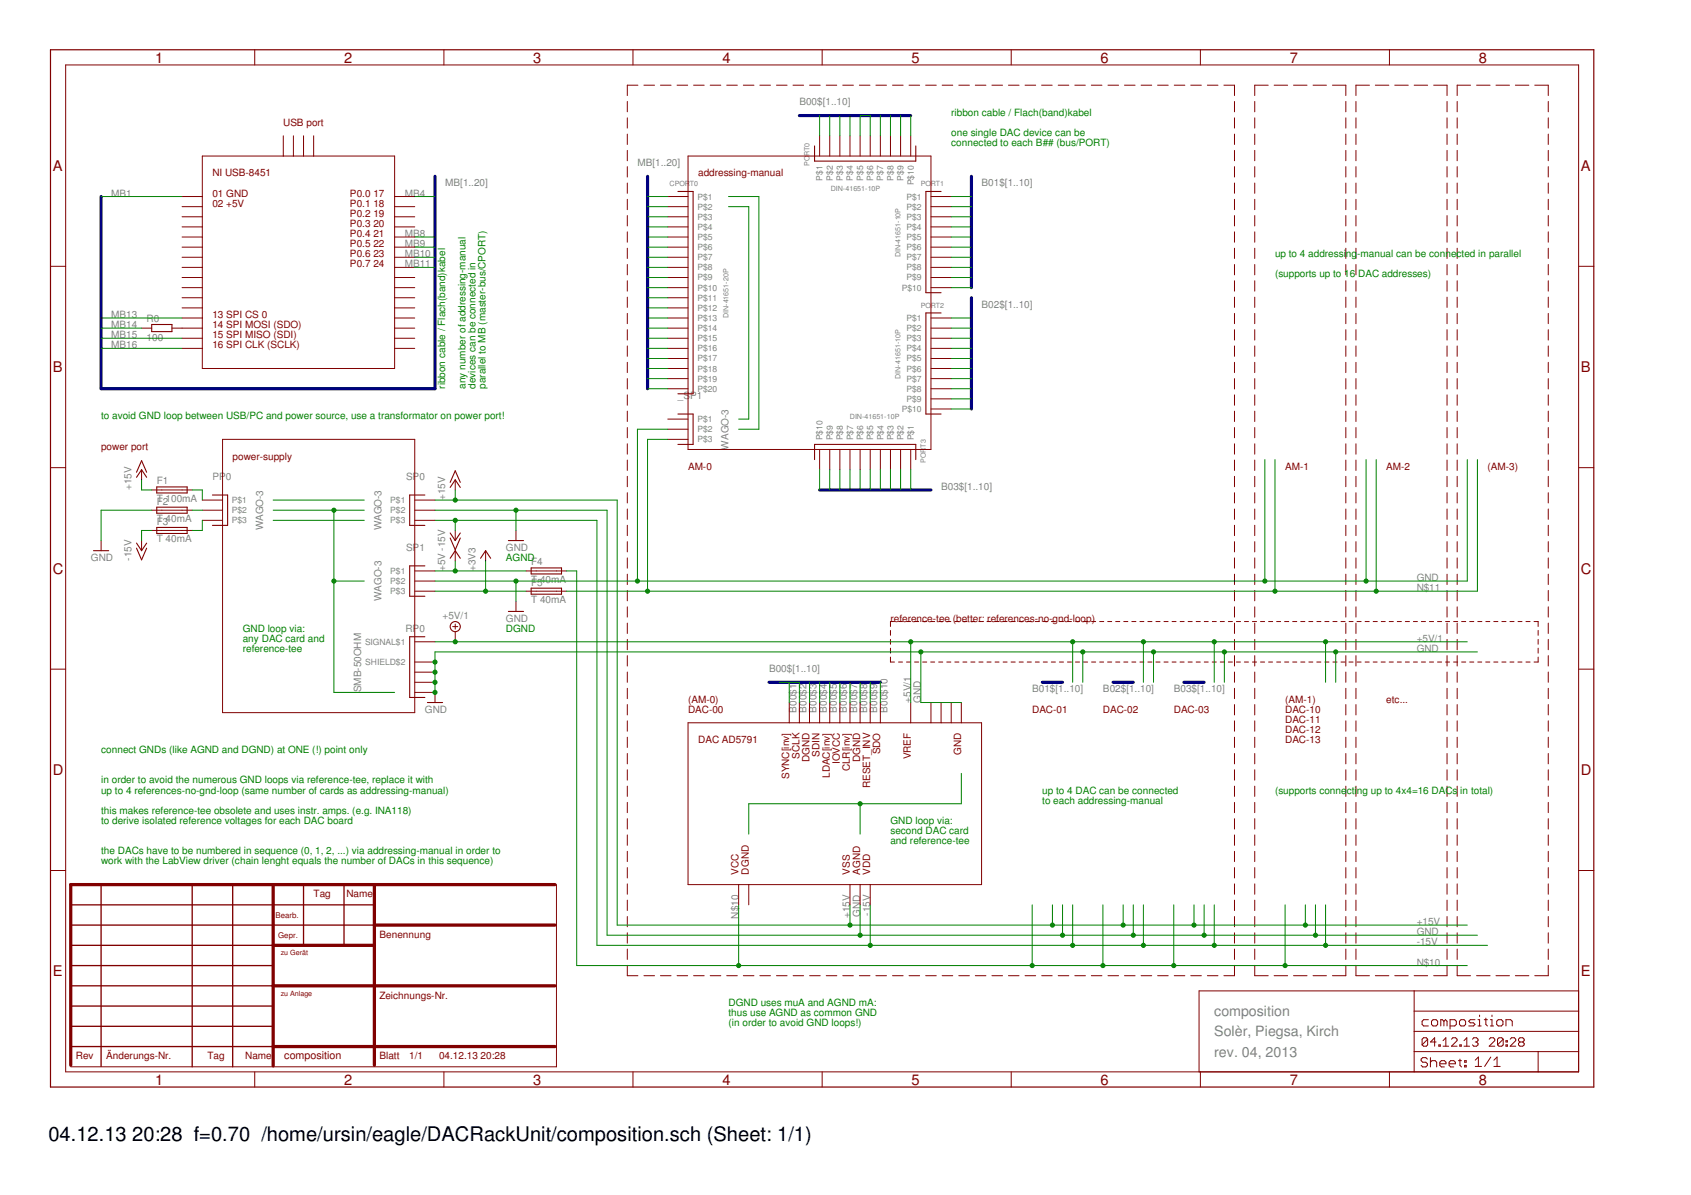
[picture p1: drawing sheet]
<svg xmlns="http://www.w3.org/2000/svg" width="297mm" height="210mm" viewBox="0 0 297 210" stroke-linecap="round" stroke-linejoin="round" font-family="sans-serif">
<defs><g id="words">
<g font-size="3.5">
<text x="8.5" y="200.4">04.12.13</text>
<text x="23.2" y="200.4">20:28 f=0.70 /home/ursin/eagle/DACRackUnit/composition.sch (Sheet: 1/1)</text>
</g>
<g font-size="2.6" fill="#800000">
<text x="27.2" y="11">1</text>
<text x="60.5" y="11">2</text>
<text x="93.7" y="11">3</text>
<text x="126.9" y="11">4</text>
<text x="160.1" y="11">5</text>
<text x="193.3" y="11">6</text>
<text x="226.6" y="11">7</text>
<text x="259.8" y="11">8</text>
<text x="9.3" y="30">A</text>
<text x="277.7" y="30">A</text>
<text x="9.3" y="65.4">B</text>
<text x="277.7" y="65.4">B</text>
<text x="9.3" y="100.8">C</text>
<text x="277.7" y="100.8">C</text>
<text x="9.3" y="136.1">D</text>
<text x="277.7" y="136.1">D</text>
<text x="9.3" y="171.5">E</text>
<text x="277.7" y="171.5">E</text>
<text x="27.2" y="190.5">1</text>
<text x="60.5" y="190.5">2</text>
<text x="93.7" y="190.5">3</text>
<text x="126.9" y="190.5">4</text>
<text x="160.1" y="190.5">5</text>
<text x="193.3" y="190.5">6</text>
<text x="226.6" y="190.5">7</text>
<text x="259.8" y="190.5">8</text>
</g>
<g font-size="2.5" fill="#808080">
<text x="213.3" y="178.5">composition</text>
<text x="213.3" y="182.1">Solèr, Piegsa, Kirch</text>
<text x="213.3" y="185.6">rev. 04, 2013</text>
</g>
<text font-size="1.9" fill="#800000" x="49.9" y="186.1">composition</text>
<g font-size="1.8" fill="#800000">
<text x="49.8" y="22.1">USB port</text>
<text x="37.3" y="31">NI USB-8451</text>
<text x="37.3" y="34.5">01 GND</text>
<text x="61.5" y="34.5">P0.0</text>
<text x="65.6" y="34.5">17</text>
<text x="122.6" y="31">addressing-manual</text>
<text x="37.3" y="36.3">02 +5V</text>
<text x="61.5" y="36.3">P0.1</text>
<text x="61.5" y="38.1">P0.2</text>
<text x="61.5" y="39.9">P0.3</text>
<text x="61.5" y="41.6">P0.4</text>
<text x="65.6" y="36.3">18</text>
<text x="65.6" y="38.1">19</text>
<text x="65.6" y="39.9">20</text>
<text x="65.6" y="41.6">21</text>
<text x="61.5" y="43.4">P0.5</text>
<text x="61.5" y="45.2">P0.6</text>
<text x="61.5" y="47">P0.7</text>
<text x="65.6" y="43.4">22</text>
<text x="65.6" y="45.2">23</text>
<text x="65.6" y="47">24</text>
<text x="37.3" y="59.4">15 SPI MISO (SDI)</text>
<text x="37.3" y="57.6">14 SPI MOSI (SDO)</text>
<text x="37.3" y="55.8">13 SPI CS 0</text>
<text x="37.3" y="61.2">16 SPI CLK (SCLK)</text>
<text x="17.8" y="79">power port</text>
<text x="40.9" y="80.7">power-supply</text>
<text x="120.9" y="82.5">AM-0</text>
<text x="225.7" y="82.5">AM-1</text>
<text x="243.5" y="82.5">AM-2</text>
<text x="261.3" y="82.5">(AM-3)</text>
<text x="156.4" y="109.2">reference-tee (better: references-no-gnd-loop)</text>
<text x="120.9" y="125.2">DAC-00</text>
<text x="120.9" y="123.4">(AM-0)</text>
<text x="181.3" y="125.2">DAC-01</text>
<text x="193.7" y="125.2">DAC-02</text>
<text x="206.2" y="125.2">DAC-03</text>
<text x="225.7" y="123.4">(AM-1)</text>
<text x="225.7" y="125.2">DAC-10</text>
<text x="243.5" y="123.4">etc...</text>
<text x="122.6" y="130.5">DAC AD5791</text>
<text x="225.7" y="127">DAC-11</text>
<text x="225.7" y="128.7">DAC-12</text>
<text x="225.7" y="130.5">DAC-13</text>
<text x="138.6" y="136.8" transform="rotate(-90 138.6 136.8)">SYNC[inv]</text>
<text x="140.4" y="133.3" transform="rotate(-90 140.4 133.3)">SCLK</text>
<text x="142.2" y="133.9" transform="rotate(-90 142.2 133.9)">DGND</text>
<text x="144" y="132.9" transform="rotate(-90 144 132.9)">SDIN</text>
<text x="145.7" y="136.6" transform="rotate(-90 145.7 136.6)">LDAC[inv]</text>
<text x="147.5" y="134.2" transform="rotate(-90 147.5 134.2)">IOVCC</text>
<text x="149.3" y="135.5" transform="rotate(-90 149.3 135.5)">CLR[inv]</text>
<text x="151.1" y="133.9" transform="rotate(-90 151.1 133.9)">DGND</text>
<text x="154.6" y="132.5" transform="rotate(-90 154.6 132.5)">SDO</text>
<text x="160" y="133.4" transform="rotate(-90 160 133.4)">VREF</text>
<text x="168.9" y="132.6" transform="rotate(-90 168.9 132.6)">GND</text>
<text x="152.9" y="138.4" transform="rotate(-90 152.9 138.4)">RESET_INV</text>
<text x="129.7" y="153.6" transform="rotate(-90 129.7 153.6)">VCC</text>
<text x="131.5" y="153.6" transform="rotate(-90 131.5 153.6)">DGND</text>
<text x="149.3" y="153.6" transform="rotate(-90 149.3 153.6)">VSS</text>
<text x="151.1" y="153.6" transform="rotate(-90 151.1 153.6)">AGND</text>
<text x="152.9" y="153.6" transform="rotate(-90 152.9 153.6)">VDD</text>
<text x="55.1" y="157.6">Tag</text>
<text x="60.9" y="157.6">Name</text>
<text x="66.6" y="164.7">Benennung</text>
<text x="66.6" y="175.4">Zeichnungs-Nr.</text>
<text x="13.3" y="186.1">Rev</text>
<text x="18.6" y="186.1">Änderungs-Nr.</text>
<text x="36.4" y="186.1">Tag</text>
<text x="43.1" y="186.1">Name</text>
<text x="66.6" y="186.1">Blatt</text>
<text x="71.9" y="186.1">1/1</text>
<text x="77.1" y="186.1">04.12.13</text>
<text x="84.4" y="186.1">20:28</text>
</g>
<g font-size="1.8" fill="#808080">
<text x="140.4" y="18.5">B00$[1..10]</text>
<text x="112" y="29.2">MB[1..20]</text>
<text x="19.5" y="34.5">MB1</text>
<text x="71.1" y="34.5">MB4</text>
<text x="78.2" y="32.7">MB[1..20]</text>
<text x="172.4" y="32.7">B01$[1..10]</text>
<text x="71.1" y="41.6">MB8</text>
<text x="71.1" y="47">MB11</text>
<text x="71.1" y="45.2">MB10</text>
<text x="71.1" y="43.4">MB9</text>
<text x="19.5" y="59.4">MB15</text>
<text x="19.5" y="57.6">MB14</text>
<text x="19.5" y="55.8">MB13</text>
<text x="25.8" y="59.9">100</text>
<text x="25.8" y="56.6">R0</text>
<text x="172.4" y="54.1">B02$[1..10]</text>
<text x="19.5" y="61.2">MB16</text>
<text x="119.1" y="70.1">_S</text>
<text x="121.2" y="70.1">P1</text>
<text x="128" y="79" transform="rotate(-90 128 79)">WAGO-3</text>
<text x="23.1" y="86.1" transform="rotate(-90 23.1 86.1)">+15V</text>
<text x="27.5" y="88.1">T 100mA</text>
<text x="27.5" y="85.1">F1</text>
<text x="27.5" y="88.6">F2</text>
<text x="37.3" y="84.3">PP0</text>
<text x="71.3" y="84.3">SP0</text>
<text x="78.2" y="87.8" transform="rotate(-90 78.2 87.8)">+15V</text>
<text x="165.3" y="86.1">B03$[1..10]</text>
<text x="27.5" y="91.7">T 40mA</text>
<text x="27.5" y="95.2">T 40mA</text>
<text x="27.5" y="92.2">F3</text>
<text x="46.2" y="93.2" transform="rotate(-90 46.2 93.2)">WAGO-3</text>
<text x="67" y="93.2" transform="rotate(-90 67 93.2)">WAGO-3</text>
<text x="16" y="98.5">GND</text>
<text x="23.1" y="98.5" transform="rotate(-90 23.1 98.5)">-15V</text>
<text x="71.3" y="96.7">SP1</text>
<text x="78.2" y="100.3" transform="rotate(-90 78.2 100.3)">+5V -15V</text>
<text x="83.5" y="100.3" transform="rotate(-90 83.5 100.3)">+3V3</text>
<text x="88.9" y="96.7">GND</text>
<text x="93.3" y="99.3">F4</text>
<text x="67" y="105.6" transform="rotate(-90 67 105.6)">WAGO-3</text>
<text x="93.3" y="102.3">T 40mA</text>
<text x="93.3" y="105.9">T 40mA</text>
<text x="93.3" y="102.9">F5</text>
<text x="248.9" y="102.1">GND</text>
<text x="248.9" y="103.8">N$11</text>
<text x="71.2" y="111">RP0</text>
<text x="77.8" y="108.7">+5V/1</text>
<text x="88.9" y="109.2">GND</text>
<text x="248.9" y="112.7">+5V/1</text>
<text x="135.1" y="118.1">B00$[1..10]</text>
<text x="248.9" y="114.5">GND</text>
<text x="63.4" y="121.6" transform="rotate(-90 63.4 121.6)">SMB-50OHM</text>
<text x="74.6" y="125.2">GND</text>
<text x="139.9" y="125.2" transform="rotate(-90 139.9 125.2)">B00$1</text>
<text x="141.7" y="125.2" transform="rotate(-90 141.7 125.2)">B00$2</text>
<text x="143.4" y="125.2" transform="rotate(-90 143.4 125.2)">B00$3</text>
<text x="145.2" y="125.2" transform="rotate(-90 145.2 125.2)">B00$4</text>
<text x="147" y="125.2" transform="rotate(-90 147 125.2)">B00$5</text>
<text x="148.8" y="125.2" transform="rotate(-90 148.8 125.2)">B00$6</text>
<text x="150.6" y="125.2" transform="rotate(-90 150.6 125.2)">B00$7</text>
<text x="152.3" y="125.2" transform="rotate(-90 152.3 125.2)">B00$8</text>
<text x="154.1" y="125.2" transform="rotate(-90 154.1 125.2)">B00$9</text>
<text x="155.9" y="125.2" transform="rotate(-90 155.9 125.2)">B00$10</text>
<text x="160" y="123.4" transform="rotate(-90 160 123.4)">+5V/1</text>
<text x="161.7" y="123.4" transform="rotate(-90 161.7 123.4)">GND</text>
<text x="181.3" y="121.6">B01$[1..10]</text>
<text x="193.7" y="121.6">B02$[1..10]</text>
<text x="206.2" y="121.6">B03$[1..10]</text>
<text x="129.7" y="161.3" transform="rotate(-90 129.7 161.3)">N$10</text>
<text x="149.3" y="161.3" transform="rotate(-90 149.3 161.3)">+15V</text>
<text x="151.1" y="161.1" transform="rotate(-90 151.1 161.1)">GND</text>
<text x="152.9" y="160.9" transform="rotate(-90 152.9 160.9)">-15V</text>
<text x="248.9" y="162.5">+15V</text>
<text x="248.9" y="166.1">-15V</text>
<text x="248.9" y="164.3">GND</text>
<text x="248.9" y="169.6">N$10</text>
</g>
<g font-size="1.8" fill="#008000">
<text x="167.1" y="20.3">ribbon cable / Flach(band)kabel</text>
<text x="167.1" y="23.9">one single DAC device can be</text>
<text x="167.1" y="25.6">connected to each B## (bus/PORT)</text>
<text x="224" y="45.2">up to 4 addressing-manual can be connected in parallel</text>
<text x="224" y="48.7">(supports up to 16 DAC addresses)</text>
<text x="78.2" y="68.3" transform="rotate(-90 78.2 68.3)">ribbon cable / Flach(band)kabel</text>
<text x="81.8" y="68.3" transform="rotate(-90 81.8 68.3)">any number of addressing-manual</text>
<text x="83.5" y="68.3" transform="rotate(-90 83.5 68.3)">devices can be connected in</text>
<text x="85.3" y="68.3" transform="rotate(-90 85.3 68.3)">parallel to MB (master-bus/CPORT)</text>
<text x="17.8" y="73.6">to avoid GND loop between USB/PC and power source, use a transformator on power port!</text>
<text x="88.9" y="98.5">AGND</text>
<text x="42.6" y="111">GND loop via:</text>
<text x="42.6" y="112.7">any DAC card and</text>
<text x="88.9" y="111">DGND</text>
<text x="42.6" y="114.5">reference-tee</text>
<text x="17.8" y="132.3">connect GNDs (like AGND and DGND) at ONE (!) point only</text>
<text x="17.8" y="137.6">in order to avoid the numerous GND loops via reference-tee, replace it with</text>
<text x="17.8" y="139.4">up to 4 references-no-gnd-loop (same number of cards as addressing-manual)</text>
<text x="17.8" y="142.9">this makes reference-tee obsolete and uses instr. amps. (e.g. INA118)</text>
<text x="183.1" y="139.4">up to 4 DAC can be connected</text>
<text x="183.1" y="141.2">to each addressing-manual</text>
<text x="224" y="139.4">(supports connecting up to 4x4=16 DACs in total)</text>
<text x="17.8" y="144.7">to derive isolated reference voltages for each DAC board</text>
<text x="156.4" y="144.7">GND loop via:</text>
<text x="156.4" y="146.5">second DAC card</text>
<text x="156.4" y="148.3">and reference-tee</text>
<text x="17.8" y="150.1">the DACs have to be numbered in sequence (0, 1, 2, ...) via addressing-manual in order to</text>
<text x="17.8" y="151.8">work with the LabView driver (chain lenght equals the number of DACs in this sequence)</text>
<text x="128" y="176.7">DGND uses muA and AGND mA:</text>
<text x="128" y="178.5">thus use AGND as common GND</text>
<text x="128" y="180.3">(in order to avoid GND loops!)</text>
</g>
<g font-size="1.5" fill="#808080">
<text x="122.5" y="35">P$1</text>
<text x="144.5" y="31.7" transform="rotate(-90 144.5 31.7)">P$1</text>
<text x="146.3" y="31.7" transform="rotate(-90 146.3 31.7)">P$2</text>
<text x="148.1" y="31.7" transform="rotate(-90 148.1 31.7)">P$3</text>
<text x="149.8" y="31.7" transform="rotate(-90 149.8 31.7)">P$4</text>
<text x="151.6" y="31.7" transform="rotate(-90 151.6 31.7)">P$5</text>
<text x="153.4" y="31.7" transform="rotate(-90 153.4 31.7)">P$6</text>
<text x="155.2" y="31.7" transform="rotate(-90 155.2 31.7)">P$7</text>
<text x="156.9" y="31.7" transform="rotate(-90 156.9 31.7)">P$8</text>
<text x="158.7" y="31.7" transform="rotate(-90 158.7 31.7)">P$9</text>
<text x="159.2" y="35">P$1</text>
<text x="160.5" y="32.5" transform="rotate(-90 160.5 32.5)">P$10</text>
<text x="122.5" y="36.8">P$2</text>
<text x="122.5" y="38.6">P$3</text>
<text x="122.5" y="40.4">P$4</text>
<text x="159.2" y="36.8">P$2</text>
<text x="159.2" y="38.6">P$3</text>
<text x="159.2" y="40.4">P$4</text>
<text x="122.5" y="42.2">P$5</text>
<text x="122.5" y="43.9">P$6</text>
<text x="122.5" y="45.7">P$7</text>
<text x="122.5" y="47.5">P$8</text>
<text x="159.2" y="42.2">P$5</text>
<text x="159.2" y="43.9">P$6</text>
<text x="159.2" y="45.7">P$7</text>
<text x="159.2" y="47.5">P$8</text>
<text x="122.5" y="49.3">P$9</text>
<text x="122.5" y="51">P$10</text>
<text x="122.5" y="52.8">P$11</text>
<text x="158.4" y="51">P$10</text>
<text x="159.2" y="49.3">P$9</text>
<text x="122.5" y="54.6">P$12</text>
<text x="122.5" y="56.4">P$13</text>
<text x="122.5" y="58.2">P$14</text>
<text x="122.5" y="59.9">P$15</text>
<text x="159.2" y="56.4">P$1</text>
<text x="159.2" y="58.2">P$2</text>
<text x="159.2" y="59.9">P$3</text>
<text x="122.5" y="61.7">P$16</text>
<text x="122.5" y="63.5">P$17</text>
<text x="122.5" y="65.3">P$18</text>
<text x="159.2" y="61.7">P$4</text>
<text x="159.2" y="63.5">P$5</text>
<text x="159.2" y="65.3">P$6</text>
<text x="122.5" y="67">P$19</text>
<text x="122.5" y="68.8">P$20</text>
<text x="159.2" y="67">P$7</text>
<text x="159.2" y="68.8">P$8</text>
<text x="159.2" y="70.6">P$9</text>
<text x="122.5" y="74.2">P$1</text>
<text x="122.5" y="75.9">P$2</text>
<text x="122.5" y="77.7">P$3</text>
<text x="144.5" y="77.3" transform="rotate(-90 144.5 77.3)">P$10</text>
<text x="146.3" y="77.3" transform="rotate(-90 146.3 77.3)">P$9</text>
<text x="148.1" y="77.3" transform="rotate(-90 148.1 77.3)">P$8</text>
<text x="149.8" y="77.3" transform="rotate(-90 149.8 77.3)">P$7</text>
<text x="151.6" y="77.3" transform="rotate(-90 151.6 77.3)">P$6</text>
<text x="153.4" y="77.3" transform="rotate(-90 153.4 77.3)">P$5</text>
<text x="155.2" y="77.3" transform="rotate(-90 155.2 77.3)">P$4</text>
<text x="156.9" y="77.3" transform="rotate(-90 156.9 77.3)">P$3</text>
<text x="158.4" y="72.4">P$10</text>
<text x="158.7" y="77.3" transform="rotate(-90 158.7 77.3)">P$2</text>
<text x="160.5" y="77.3" transform="rotate(-90 160.5 77.3)">P$1</text>
<text x="40.7" y="88.4">P$1</text>
<text x="68.6" y="88.4">P$1</text>
<text x="40.7" y="90.2">P$2</text>
<text x="40.7" y="91.9">P$3</text>
<text x="68.6" y="90.2">P$2</text>
<text x="68.6" y="91.9">P$3</text>
<text x="68.6" y="100.8">P$1</text>
<text x="68.6" y="102.6">P$2</text>
<text x="68.6" y="104.4">P$3</text>
<text x="64.1" y="113.3">SIGNAL$1</text>
<text x="64.2" y="116.8">SHIELD$2</text>
</g>
<g font-size="1.4" fill="#800000">
<text x="48.4" y="161.2">Bearb.</text>
<text x="48.9" y="164.7">Gepr.</text>
</g>
<g font-size="1.2" fill="#808080">
<text x="142.2" y="29.2" transform="rotate(-90 142.2 29.2)">PO</text>
<text x="142.2" y="27.4" transform="rotate(-90 142.2 27.4)">RT0</text>
<text x="117.6" y="32.7">CPOR</text>
<text x="121.2" y="32.7">T0</text>
<text x="146" y="33.6">DIN-41651-10P</text>
<text x="161.7" y="32.7">PORT1</text>
<text x="158.2" y="45.2" transform="rotate(-90 158.2 45.2)">DIN-41651-10P</text>
<text x="128" y="55.8" transform="rotate(-90 128 55.8)">DIN-41651-20P</text>
<text x="161.7" y="54.1">PORT2</text>
<text x="158.2" y="66.5" transform="rotate(-90 158.2 66.5)">DIN-41651-10P</text>
<text x="149.3" y="73.6">DIN-41651-10P</text>
<text x="162.6" y="81.3" transform="rotate(-90 162.6 81.3)">POR</text>
<text x="162.6" y="78.6" transform="rotate(-90 162.6 78.6)">T3</text>
</g>
<g font-size="1.2" fill="#800000">
<text x="49.3" y="167.8">zu Gerät</text>
<text x="49.3" y="174.9">zu Anlage</text>
</g>
</g></defs>
<g fill="#800000" stroke="#800000" stroke-width=".18">
<path d="M39.1 77.2h33.8z"/>
<path d="M72.9 77.2v48z"/>
<path d="M39.1 125.2h33.8z"/>
<path d="M39.1 77.2v48z"/>
<path d="M120.9 27.4h42.6z"/>
<path d="M163.5 27.4v51.6z"/>
<path d="M120.9 79h42.6z"/>
<path d="M120.9 27.4v51.6z"/>
<path d="M35.5 27.4h14.3z"/>
<path d="M49.8 27.4h1.7z"/>
<path d="M51.5 27.4h1.8z"/>
<path d="M53.3 27.4h1.8z"/>
<path d="M55.1 27.4h14.2z"/>
<path d="M69.3 27.4v7.1z"/>
<path d="M69.3 34.5v1.8z"/>
<path d="M69.3 36.3v1.8z"/>
<path d="M69.3 38.1v1.8z"/>
<path d="M69.3 39.9v1.7z"/>
<path d="M69.3 41.6v1.8z"/>
<path d="M69.3 43.4v1.8z"/>
<path d="M69.3 45.2v1.8z"/>
<path d="M69.3 47v1.7z"/>
<path d="M69.3 48.7v1.8z"/>
<path d="M69.3 50.5v1.8z"/>
<path d="M69.3 52.3v1.8z"/>
<path d="M69.3 54.1v1.8z"/>
<path d="M69.3 55.9v1.7z"/>
<path d="M69.3 57.6v1.8z"/>
<path d="M69.3 59.4v1.8z"/>
<path d="M69.3 61.2v3.5z"/>
<path d="M35.5 64.7h33.8z"/>
<path d="M35.5 61.2v3.5z"/>
<path d="M35.5 59.4v1.8z"/>
<path d="M35.5 57.6v1.8z"/>
<path d="M35.5 55.9v1.7z"/>
<path d="M35.5 54.1v1.8z"/>
<path d="M35.5 52.3v1.8z"/>
<path d="M35.5 50.5v1.8z"/>
<path d="M35.5 48.7v1.8z"/>
<path d="M35.5 47v1.7z"/>
<path d="M35.5 45.2v1.8z"/>
<path d="M35.5 43.4v1.8z"/>
<path d="M35.5 41.6v1.8z"/>
<path d="M35.5 39.9v1.7z"/>
<path d="M35.5 38.1v1.8z"/>
<path d="M35.5 36.3v1.8z"/>
<path d="M35.5 34.5v1.8z"/>
<path d="M35.5 27.4v7.1z"/>
<path d="M120.9 127v28.4z"/>
<path d="M120.9 127h17.7z"/>
<path d="M138.6 127h1.8z"/>
<path d="M140.4 127h1.8z"/>
<path d="M142.2 127h1.8z"/>
<path d="M144 127h1.8z"/>
<path d="M145.8 127h1.7z"/>
<path d="M147.5 127h1.8z"/>
<path d="M149.3 127h1.8z"/>
<path d="M151.1 127h1.8z"/>
<path d="M152.9 127h1.7z"/>
<path d="M154.6 127h5.4z"/>
<path d="M160 127h3.5z"/>
<path d="M163.5 127h1.8z"/>
<path d="M165.3 127h1.8z"/>
<path d="M167.1 127h1.8z"/>
<path d="M168.9 127h3.5z"/>
<path d="M172.4 127v28.4z"/>
<path d="M152.9 155.4h19.5z"/>
<path d="M151.1 155.4h1.8z"/>
<path d="M149.3 155.4h1.8z"/>
<path d="M131.5 155.4h17.8z"/>
<path d="M129.7 155.4h1.8z"/>
<path d="M120.9 155.4h8.8z"/>
<path d="M156.4 109.2v.8z"/>
<path d="M156.4 110.7v.9z"/>
<path d="M156.4 112.3v.9z"/>
<path d="M156.4 113.9v.8z"/>
<path d="M156.4 115.4v.9z"/>
<path d="M156.4 116.3h.7z"/>
<path d="M157.8 116.3h.7z"/>
<path d="M159.2 116.3h.8z"/>
<path d="M160.7 116.3h.7z"/>
<path d="M162.1 116.3h.7z"/>
<path d="M163.5 116.3h.7z"/>
<path d="M164.9 116.3h.7z"/>
<path d="M166.3 116.3h.7z"/>
<path d="M167.7 116.3h.7z"/>
<path d="M169.1 116.3h.7z"/>
<path d="M170.5 116.3h.8z"/>
<path d="M172 116.3h.7z"/>
<path d="M173.4 116.3h.7z"/>
<path d="M174.8 116.3h.7z"/>
<path d="M176.2 116.3h.7z"/>
<path d="M177.6 116.3h.7z"/>
<path d="M179 116.3h.7z"/>
<path d="M180.4 116.3h.8z"/>
<path d="M181.9 116.3h.7z"/>
<path d="M183.3 116.3h.7z"/>
<path d="M184.7 116.3h.7z"/>
<path d="M186.1 116.3h.7z"/>
<path d="M187.5 116.3h.7z"/>
<path d="M188.9 116.3h.7z"/>
<path d="M190.3 116.3h.7z"/>
<path d="M191.7 116.3h.8z"/>
<path d="M193.2 116.3h.7z"/>
<path d="M194.6 116.3h.7z"/>
<path d="M196 116.3h.7z"/>
<path d="M197.4 116.3h.7z"/>
<path d="M198.8 116.3h.7z"/>
<path d="M200.2 116.3h.7z"/>
<path d="M201.6 116.3h.7z"/>
<path d="M203 116.3h.8z"/>
<path d="M204.5 116.3h.7z"/>
<path d="M205.9 116.3h.7z"/>
<path d="M207.3 116.3h.7z"/>
<path d="M208.7 116.3h.7z"/>
<path d="M210.1 116.3h.7z"/>
<path d="M211.5 116.3h.7z"/>
<path d="M212.9 116.3h.8z"/>
<path d="M214.4 116.3h.7z"/>
<path d="M215.8 116.3h.7z"/>
<path d="M217.2 116.3h.7z"/>
<path d="M218.6 116.3h.7z"/>
<path d="M220 116.3h.7z"/>
<path d="M221.4 116.3h.7z"/>
<path d="M222.8 116.3h.7z"/>
<path d="M224.3 116.3h.7z"/>
<path d="M225.7 116.3h.7z"/>
<path d="M227.1 116.3h.7z"/>
<path d="M228.5 116.3h.7z"/>
<path d="M229.9 116.3h.7z"/>
<path d="M231.3 116.3h.7z"/>
<path d="M232.7 116.3h.7z"/>
<path d="M234.1 116.3h.8z"/>
<path d="M235.6 116.3h.7z"/>
<path d="M237 116.3h.7z"/>
<path d="M238.4 116.3h.7z"/>
<path d="M239.8 116.3h.7z"/>
<path d="M241.2 116.3h.7z"/>
<path d="M242.6 116.3h.7z"/>
<path d="M244 116.3h.7z"/>
<path d="M245.4 116.3h.8z"/>
<path d="M246.9 116.3h.7z"/>
<path d="M248.3 116.3h.7z"/>
<path d="M249.7 116.3h.7z"/>
<path d="M251.1 116.3h.7z"/>
<path d="M252.5 116.3h.7z"/>
<path d="M253.9 116.3h.7z"/>
<path d="M255.3 116.3h.7z"/>
<path d="M256.7 116.3h.8z"/>
<path d="M258.2 116.3h.7z"/>
<path d="M259.6 116.3h.7z"/>
<path d="M261 116.3h.7z"/>
<path d="M262.4 116.3h.7z"/>
<path d="M263.8 116.3h.7z"/>
<path d="M265.2 116.3h.7z"/>
<path d="M266.6 116.3h.8z"/>
<path d="M268.1 116.3h.7z"/>
<path d="M269.5 116.3h.7z"/>
<path d="M270.2 115.4v.9z"/>
<path d="M270.2 113.9v.8z"/>
<path d="M270.2 112.3v.9z"/>
<path d="M270.2 110.7v.9z"/>
<path d="M270.2 109.2v.8z"/>
<path d="M269.5 109.2h.7z"/>
<path d="M268.1 109.2h.7z"/>
<path d="M266.7 109.2h.7z"/>
<path d="M265.2 109.2h.8z"/>
<path d="M263.8 109.2h.7z"/>
<path d="M262.4 109.2h.7z"/>
<path d="M261 109.2h.7z"/>
<path d="M259.6 109.2h.7z"/>
<path d="M258.2 109.2h.7z"/>
<path d="M256.7 109.2h.8z"/>
<path d="M255.4 109.2h.6z"/>
<path d="M253.9 109.2h.7z"/>
<path d="M252.5 109.2h.7z"/>
<path d="M251.1 109.2h.7z"/>
<path d="M249.7 109.2h.7z"/>
<path d="M248.3 109.2h.7z"/>
<path d="M246.9 109.2h.7z"/>
<path d="M245.4 109.2h.8z"/>
<path d="M244 109.2h.7z"/>
<path d="M242.6 109.2h.7z"/>
<path d="M241.2 109.2h.7z"/>
<path d="M239.8 109.2h.7z"/>
<path d="M238.4 109.2h.7z"/>
<path d="M237 109.2h.7z"/>
<path d="M235.6 109.2h.7z"/>
<path d="M234.1 109.2h.8z"/>
<path d="M232.7 109.2h.7z"/>
<path d="M231.3 109.2h.7z"/>
<path d="M229.9 109.2h.7z"/>
<path d="M228.5 109.2h.7z"/>
<path d="M227.1 109.2h.7z"/>
<path d="M225.7 109.2h.7z"/>
<path d="M224.3 109.2h.7z"/>
<path d="M222.8 109.2h.8z"/>
<path d="M221.4 109.2h.7z"/>
<path d="M220 109.2h.7z"/>
<path d="M218.6 109.2h.7z"/>
<path d="M217.2 109.2h.7z"/>
<path d="M215.8 109.2h.7z"/>
<path d="M214.4 109.2h.7z"/>
<path d="M213 109.2h.7z"/>
<path d="M211.5 109.2h.7z"/>
<path d="M210.1 109.2h.7z"/>
<path d="M208.7 109.2h.7z"/>
<path d="M207.3 109.2h.7z"/>
<path d="M205.9 109.2h.7z"/>
<path d="M204.5 109.2h.7z"/>
<path d="M203 109.2h.8z"/>
<path d="M201.6 109.2h.7z"/>
<path d="M200.2 109.2h.7z"/>
<path d="M198.8 109.2h.7z"/>
<path d="M197.4 109.2h.7z"/>
<path d="M196 109.2h.7z"/>
<path d="M194.6 109.2h.7z"/>
<path d="M193.2 109.2h.7z"/>
<path d="M191.7 109.2h.8z"/>
<path d="M190.3 109.2h.7z"/>
<path d="M188.9 109.2h.7z"/>
<path d="M187.5 109.2h.7z"/>
<path d="M186.1 109.2h.7z"/>
<path d="M184.7 109.2h.7z"/>
<path d="M183.3 109.2h.7z"/>
<path d="M181.9 109.2h.7z"/>
<path d="M180.4 109.2h.8z"/>
<path d="M179 109.2h.7z"/>
<path d="M177.6 109.2h.7z"/>
<path d="M176.2 109.2h.7z"/>
<path d="M174.8 109.2h.7z"/>
<path d="M173.4 109.2h.7z"/>
<path d="M172 109.2h.7z"/>
<path d="M170.6 109.2h.7z"/>
<path d="M169.1 109.2h.8z"/>
<path d="M167.7 109.2h.7z"/>
<path d="M166.3 109.2h.7z"/>
<path d="M164.9 109.2h.7z"/>
<path d="M163.5 109.2h.7z"/>
<path d="M162.1 109.2h.7z"/>
<path d="M160.7 109.2h.7z"/>
<path d="M159.2 109.2h.8z"/>
<path d="M157.8 109.2h.7z"/>
<path d="M156.4 109.2h.7z"/>
<path d="M32 34.5h3.5z"/>
<path d="M32 36.3h3.5z"/>
<path d="M32 38.1h3.5z"/>
<path d="M32 39.9h3.5z"/>
<path d="M32 41.6h3.5z"/>
<path d="M32 43.4h3.5z"/>
<path d="M32 45.2h3.5z"/>
<path d="M32 47h3.5z"/>
<path d="M32 48.7h3.5z"/>
<path d="M32 50.5h3.5z"/>
<path d="M32 52.3h3.5z"/>
<path d="M32 54.1h3.5z"/>
<path d="M32 55.9h3.5z"/>
<path d="M32 57.6h3.5z"/>
<path d="M32 59.4h3.5z"/>
<path d="M32 61.2h3.5z"/>
<path d="M69.3 34.5h3.6z"/>
<path d="M69.3 36.3h3.6z"/>
<path d="M69.3 38.1h3.6z"/>
<path d="M69.3 39.9h3.6z"/>
<path d="M69.3 41.6h3.6z"/>
<path d="M69.3 43.4h3.6z"/>
<path d="M69.3 45.2h3.6z"/>
<path d="M69.3 47h3.6z"/>
<path d="M69.3 48.7h3.6z"/>
<path d="M69.3 50.5h3.6z"/>
<path d="M69.3 52.3h3.6z"/>
<path d="M69.3 54.1h3.6z"/>
<path d="M69.3 55.9h3.6z"/>
<path d="M69.3 57.6h3.6z"/>
<path d="M69.3 59.4h3.6z"/>
<path d="M69.3 61.2h3.6z"/>
<path d="M49.8 23.9v3.5z"/>
<path d="M51.5 23.9v3.5z"/>
<path d="M53.3 23.9v3.5z"/>
<path d="M55.1 23.9v3.5z"/>
<path d="M110.2 15h1.9z"/>
<path d="M113.1 15h1.9z"/>
<path d="M116 15h1.9z"/>
<path d="M118.9 15h1.9z"/>
<path d="M121.8 15h1.9z"/>
<path d="M124.8 15h1.8z"/>
<path d="M127.7 15h1.8z"/>
<path d="M130.6 15h1.8z"/>
<path d="M133.5 15h1.8z"/>
<path d="M136.4 15h1.9z"/>
<path d="M139.3 15h1.9z"/>
<path d="M142.2 15h1.9z"/>
<path d="M145.1 15h1.9z"/>
<path d="M148 15h1.9z"/>
<path d="M151 15h1.8z"/>
<path d="M153.9 15h1.8z"/>
<path d="M156.8 15h1.8z"/>
<path d="M159.7 15h1.8z"/>
<path d="M162.6 15h1.9z"/>
<path d="M165.5 15h1.9z"/>
<path d="M168.4 15h1.9z"/>
<path d="M171.3 15h1.9z"/>
<path d="M174.2 15h1.9z"/>
<path d="M177.1 15h1.9z"/>
<path d="M180.1 15h1.8z"/>
<path d="M183 15h1.8z"/>
<path d="M185.9 15h1.8z"/>
<path d="M188.8 15h1.8z"/>
<path d="M191.7 15h1.9z"/>
<path d="M194.6 15h1.9z"/>
<path d="M197.5 15h1.9z"/>
<path d="M200.4 15h1.9z"/>
<path d="M203.3 15h1.9z"/>
<path d="M206.3 15h1.8z"/>
<path d="M209.2 15h1.8z"/>
<path d="M212.1 15h1.8z"/>
<path d="M215 15h1.8z"/>
<path d="M216.8 15v1.8z"/>
<path d="M216.8 17.8v1.8z"/>
<path d="M216.8 20.7v1.8z"/>
<path d="M216.8 23.6v1.8z"/>
<path d="M216.8 26.4v1.8z"/>
<path d="M216.8 29.3v1.8z"/>
<path d="M216.8 32.2v1.8z"/>
<path d="M216.8 35v1.8z"/>
<path d="M216.8 37.9v1.8z"/>
<path d="M216.8 40.7v1.8z"/>
<path d="M216.8 43.6v1.8z"/>
<path d="M216.8 46.5v1.8z"/>
<path d="M216.8 49.3v1.8z"/>
<path d="M216.8 52.2v1.8z"/>
<path d="M216.8 55.1v1.8z"/>
<path d="M216.8 57.9v1.8z"/>
<path d="M216.8 60.8v1.8z"/>
<path d="M216.8 63.6v1.8z"/>
<path d="M216.8 66.5v1.8z"/>
<path d="M216.8 69.4v1.8z"/>
<path d="M216.8 72.2v1.8z"/>
<path d="M216.8 75.1v1.8z"/>
<path d="M216.8 78v1.8z"/>
<path d="M216.8 80.8v1.8z"/>
<path d="M216.8 83.7v1.8z"/>
<path d="M216.8 86.5v1.8z"/>
<path d="M216.8 89.4v1.8z"/>
<path d="M216.8 92.3v1.8z"/>
<path d="M216.8 95.1v1.8z"/>
<path d="M216.8 98v1.8z"/>
<path d="M216.8 100.9v1.8z"/>
<path d="M216.8 103.7v1.8z"/>
<path d="M216.8 106.6v1.8z"/>
<path d="M216.8 109.5v1.8z"/>
<path d="M216.8 112.3v1.8z"/>
<path d="M216.8 115.2v1.8z"/>
<path d="M216.8 118v1.8z"/>
<path d="M216.8 120.9v1.8z"/>
<path d="M216.8 123.8v1.8z"/>
<path d="M216.8 126.6v1.8z"/>
<path d="M216.8 129.5v1.8z"/>
<path d="M216.8 132.4v1.8z"/>
<path d="M216.8 135.2v1.8z"/>
<path d="M216.8 138.1v1.8z"/>
<path d="M216.8 140.9v1.8z"/>
<path d="M216.8 143.8v1.8z"/>
<path d="M216.8 146.7v1.8z"/>
<path d="M216.8 149.5v1.8z"/>
<path d="M216.8 152.4v1.8z"/>
<path d="M216.8 155.3v1.8z"/>
<path d="M216.8 158.1v1.8z"/>
<path d="M216.8 161v1.8z"/>
<path d="M216.8 163.8v1.9z"/>
<path d="M216.8 166.7v1.8z"/>
<path d="M216.8 169.6v1.8z"/>
<path d="M215 171.4h1.8z"/>
<path d="M212.1 171.4h1.8z"/>
<path d="M209.2 171.4h1.8z"/>
<path d="M206.3 171.4h1.8z"/>
<path d="M203.3 171.4h1.9z"/>
<path d="M200.4 171.4h1.9z"/>
<path d="M197.5 171.4h1.9z"/>
<path d="M194.6 171.4h1.9z"/>
<path d="M191.7 171.4h1.9z"/>
<path d="M188.8 171.4h1.9z"/>
<path d="M185.9 171.4h1.8z"/>
<path d="M183 171.4h1.8z"/>
<path d="M180.1 171.4h1.8z"/>
<path d="M177.1 171.4h1.9z"/>
<path d="M174.2 171.4h1.9z"/>
<path d="M171.3 171.4h1.9z"/>
<path d="M168.4 171.4h1.9z"/>
<path d="M165.5 171.4h1.9z"/>
<path d="M162.6 171.4h1.9z"/>
<path d="M159.7 171.4h1.8z"/>
<path d="M156.8 171.4h1.8z"/>
<path d="M153.9 171.4h1.8z"/>
<path d="M151 171.4h1.8z"/>
<path d="M148 171.4h1.9z"/>
<path d="M145.1 171.4h1.9z"/>
<path d="M142.2 171.4h1.9z"/>
<path d="M139.3 171.4h1.9z"/>
<path d="M136.4 171.4h1.9z"/>
<path d="M133.5 171.4h1.8z"/>
<path d="M130.6 171.4h1.8z"/>
<path d="M127.7 171.4h1.8z"/>
<path d="M124.8 171.4h1.8z"/>
<path d="M121.8 171.4h1.9z"/>
<path d="M118.9 171.4h1.9z"/>
<path d="M116 171.4h1.9z"/>
<path d="M113.1 171.4h1.9z"/>
<path d="M110.2 171.4h1.9z"/>
<path d="M110.2 15v1.8z"/>
<path d="M110.2 17.8v1.8z"/>
<path d="M110.2 20.7v1.8z"/>
<path d="M110.2 23.6v1.8z"/>
<path d="M110.2 26.4v1.8z"/>
<path d="M110.2 29.3v1.8z"/>
<path d="M110.2 32.2v1.8z"/>
<path d="M110.2 35v1.8z"/>
<path d="M110.2 37.9v1.8z"/>
<path d="M110.2 40.7v1.8z"/>
<path d="M110.2 43.6v1.8z"/>
<path d="M110.2 46.5v1.8z"/>
<path d="M110.2 49.3v1.8z"/>
<path d="M110.2 52.2v1.8z"/>
<path d="M110.2 55.1v1.8z"/>
<path d="M110.2 57.9v1.8z"/>
<path d="M110.2 60.8v1.8z"/>
<path d="M110.2 63.6v1.8z"/>
<path d="M110.2 66.5v1.8z"/>
<path d="M110.2 69.4v1.8z"/>
<path d="M110.2 72.2v1.8z"/>
<path d="M110.2 75.1v1.8z"/>
<path d="M110.2 78v1.8z"/>
<path d="M110.2 80.8v1.8z"/>
<path d="M110.2 83.7v1.8z"/>
<path d="M110.2 86.5v1.8z"/>
<path d="M110.2 89.4v1.8z"/>
<path d="M110.2 92.3v1.8z"/>
<path d="M110.2 95.1v1.8z"/>
<path d="M110.2 98v1.8z"/>
<path d="M110.2 100.9v1.8z"/>
<path d="M110.2 103.7v1.8z"/>
<path d="M110.2 106.6v1.8z"/>
<path d="M110.2 109.5v1.8z"/>
<path d="M110.2 112.3v1.8z"/>
<path d="M110.2 115.2v1.8z"/>
<path d="M110.2 118v1.8z"/>
<path d="M110.2 120.9v1.8z"/>
<path d="M110.2 123.8v1.8z"/>
<path d="M110.2 126.6v1.8z"/>
<path d="M110.2 129.5v1.8z"/>
<path d="M110.2 132.4v1.8z"/>
<path d="M110.2 135.2v1.8z"/>
<path d="M110.2 138.1v1.8z"/>
<path d="M110.2 140.9v1.8z"/>
<path d="M110.2 143.8v1.8z"/>
<path d="M110.2 146.7v1.8z"/>
<path d="M110.2 149.5v1.8z"/>
<path d="M110.2 152.4v1.8z"/>
<path d="M110.2 155.3v1.8z"/>
<path d="M110.2 158.1v1.8z"/>
<path d="M110.2 161v1.8z"/>
<path d="M110.2 163.8v1.9z"/>
<path d="M110.2 166.7v1.8z"/>
<path d="M110.2 169.6v1.8z"/>
<path d="M220.4 15v1.8z"/>
<path d="M220.4 17.8v1.8z"/>
<path d="M220.4 20.7v1.8z"/>
<path d="M220.4 23.6v1.8z"/>
<path d="M220.4 26.4v1.8z"/>
<path d="M220.4 29.3v1.8z"/>
<path d="M220.4 32.2v1.8z"/>
<path d="M220.4 35v1.8z"/>
<path d="M220.4 37.9v1.8z"/>
<path d="M220.4 40.7v1.8z"/>
<path d="M220.4 43.6v1.8z"/>
<path d="M220.4 46.5v1.8z"/>
<path d="M220.4 49.3v1.8z"/>
<path d="M220.4 52.2v1.8z"/>
<path d="M220.4 55.1v1.8z"/>
<path d="M220.4 57.9v1.8z"/>
<path d="M220.4 60.8v1.8z"/>
<path d="M220.4 63.6v1.8z"/>
<path d="M220.4 66.5v1.8z"/>
<path d="M220.4 69.4v1.8z"/>
<path d="M220.4 72.2v1.8z"/>
<path d="M220.4 75.1v1.8z"/>
<path d="M220.4 78v1.8z"/>
<path d="M220.4 80.8v1.8z"/>
<path d="M220.4 83.7v1.8z"/>
<path d="M220.4 86.5v1.8z"/>
<path d="M220.4 89.4v1.8z"/>
<path d="M220.4 92.3v1.8z"/>
<path d="M220.4 95.1v1.8z"/>
<path d="M220.4 98v1.8z"/>
<path d="M220.4 100.9v1.8z"/>
<path d="M220.4 103.7v1.8z"/>
<path d="M220.4 106.6v1.8z"/>
<path d="M220.4 109.5v1.8z"/>
<path d="M220.4 112.3v1.8z"/>
<path d="M220.4 115.2v1.8z"/>
<path d="M220.4 118v1.8z"/>
<path d="M220.4 120.9v1.8z"/>
<path d="M220.4 123.8v1.8z"/>
<path d="M220.4 126.6v1.8z"/>
<path d="M220.4 129.5v1.8z"/>
<path d="M220.4 132.4v1.8z"/>
<path d="M220.4 135.2v1.8z"/>
<path d="M220.4 138.1v1.8z"/>
<path d="M220.4 140.9v1.8z"/>
<path d="M220.4 143.8v1.8z"/>
<path d="M220.4 146.7v1.8z"/>
<path d="M220.4 149.5v1.8z"/>
<path d="M220.4 152.4v1.8z"/>
<path d="M220.4 155.3v1.8z"/>
<path d="M220.4 158.1v1.8z"/>
<path d="M220.4 161v1.8z"/>
<path d="M220.4 163.8v1.9z"/>
<path d="M220.4 166.7v1.8z"/>
<path d="M220.4 169.6v1.8z"/>
<path d="M236.4 15v1.8z"/>
<path d="M236.4 17.8v1.8z"/>
<path d="M236.4 20.7v1.8z"/>
<path d="M236.4 23.6v1.8z"/>
<path d="M236.4 26.4v1.8z"/>
<path d="M236.4 29.3v1.8z"/>
<path d="M236.4 32.2v1.8z"/>
<path d="M236.4 35v1.8z"/>
<path d="M236.4 37.9v1.8z"/>
<path d="M236.4 40.7v1.8z"/>
<path d="M236.4 43.6v1.8z"/>
<path d="M236.4 46.5v1.8z"/>
<path d="M236.4 49.3v1.8z"/>
<path d="M236.4 52.2v1.8z"/>
<path d="M236.4 55.1v1.8z"/>
<path d="M236.4 57.9v1.8z"/>
<path d="M236.4 60.8v1.8z"/>
<path d="M236.4 63.6v1.8z"/>
<path d="M236.4 66.5v1.8z"/>
<path d="M236.4 69.4v1.8z"/>
<path d="M236.4 72.2v1.8z"/>
<path d="M236.4 75.1v1.8z"/>
<path d="M236.4 78v1.8z"/>
<path d="M236.4 80.8v1.8z"/>
<path d="M236.4 83.7v1.8z"/>
<path d="M236.4 86.5v1.8z"/>
<path d="M236.4 89.4v1.8z"/>
<path d="M236.4 92.3v1.8z"/>
<path d="M236.4 95.1v1.8z"/>
<path d="M236.4 98v1.8z"/>
<path d="M236.4 100.9v1.8z"/>
<path d="M236.4 103.7v1.8z"/>
<path d="M236.4 106.6v1.8z"/>
<path d="M236.4 109.5v1.8z"/>
<path d="M236.4 112.3v1.8z"/>
<path d="M236.4 115.2v1.8z"/>
<path d="M236.4 118v1.8z"/>
<path d="M236.4 120.9v1.8z"/>
<path d="M236.4 123.8v1.8z"/>
<path d="M236.4 126.6v1.8z"/>
<path d="M236.4 129.5v1.8z"/>
<path d="M236.4 132.4v1.8z"/>
<path d="M236.4 135.2v1.8z"/>
<path d="M236.4 138.1v1.8z"/>
<path d="M236.4 140.9v1.8z"/>
<path d="M236.4 143.8v1.8z"/>
<path d="M236.4 146.7v1.8z"/>
<path d="M236.4 149.5v1.8z"/>
<path d="M236.4 152.4v1.8z"/>
<path d="M236.4 155.3v1.8z"/>
<path d="M236.4 158.1v1.8z"/>
<path d="M236.4 161v1.8z"/>
<path d="M236.4 163.8v1.9z"/>
<path d="M236.4 166.7v1.8z"/>
<path d="M236.4 169.6v1.8z"/>
<path d="M238.2 15v1.8z"/>
<path d="M238.2 17.8v1.8z"/>
<path d="M238.2 20.7v1.8z"/>
<path d="M238.2 23.6v1.8z"/>
<path d="M238.2 26.4v1.8z"/>
<path d="M238.2 29.3v1.8z"/>
<path d="M238.2 32.2v1.8z"/>
<path d="M238.2 35v1.8z"/>
<path d="M238.2 37.9v1.8z"/>
<path d="M238.2 40.7v1.8z"/>
<path d="M238.2 43.6v1.8z"/>
<path d="M238.2 46.5v1.8z"/>
<path d="M238.2 49.3v1.8z"/>
<path d="M238.2 52.2v1.8z"/>
<path d="M238.2 55.1v1.8z"/>
<path d="M238.2 57.9v1.8z"/>
<path d="M238.2 60.8v1.8z"/>
<path d="M238.2 63.6v1.8z"/>
<path d="M238.2 66.5v1.8z"/>
<path d="M238.2 69.4v1.8z"/>
<path d="M238.2 72.2v1.8z"/>
<path d="M238.2 75.1v1.8z"/>
<path d="M238.2 78v1.8z"/>
<path d="M238.2 80.8v1.8z"/>
<path d="M238.2 83.7v1.8z"/>
<path d="M238.2 86.5v1.8z"/>
<path d="M238.2 89.4v1.8z"/>
<path d="M238.2 92.3v1.8z"/>
<path d="M238.2 95.1v1.8z"/>
<path d="M238.2 98v1.8z"/>
<path d="M238.2 100.9v1.8z"/>
<path d="M238.2 103.7v1.8z"/>
<path d="M238.2 106.6v1.8z"/>
<path d="M238.2 109.5v1.8z"/>
<path d="M238.2 112.3v1.8z"/>
<path d="M238.2 115.2v1.8z"/>
<path d="M238.2 118v1.8z"/>
<path d="M238.2 120.9v1.8z"/>
<path d="M238.2 123.8v1.8z"/>
<path d="M238.2 126.6v1.8z"/>
<path d="M238.2 129.5v1.8z"/>
<path d="M238.2 132.4v1.8z"/>
<path d="M238.2 135.2v1.8z"/>
<path d="M238.2 138.1v1.8z"/>
<path d="M238.2 140.9v1.8z"/>
<path d="M238.2 143.8v1.8z"/>
<path d="M238.2 146.7v1.8z"/>
<path d="M238.2 149.5v1.8z"/>
<path d="M238.2 152.4v1.8z"/>
<path d="M238.2 155.3v1.8z"/>
<path d="M238.2 158.1v1.8z"/>
<path d="M238.2 161v1.8z"/>
<path d="M238.2 163.8v1.9z"/>
<path d="M238.2 166.7v1.8z"/>
<path d="M238.2 169.6v1.8z"/>
<path d="M256 15v1.8z"/>
<path d="M256 17.8v1.8z"/>
<path d="M256 20.7v1.8z"/>
<path d="M256 23.6v1.8z"/>
<path d="M256 26.4v1.8z"/>
<path d="M256 29.3v1.8z"/>
<path d="M256 32.2v1.8z"/>
<path d="M256 35v1.8z"/>
<path d="M256 37.9v1.8z"/>
<path d="M256 40.7v1.8z"/>
<path d="M256 43.6v1.8z"/>
<path d="M256 46.5v1.8z"/>
<path d="M256 49.3v1.8z"/>
<path d="M256 52.2v1.8z"/>
<path d="M256 55.1v1.8z"/>
<path d="M256 57.9v1.8z"/>
<path d="M256 60.8v1.8z"/>
<path d="M256 63.6v1.8z"/>
<path d="M256 66.5v1.8z"/>
<path d="M256 69.4v1.8z"/>
<path d="M256 72.2v1.8z"/>
<path d="M256 75.1v1.8z"/>
<path d="M256 78v1.8z"/>
<path d="M256 80.8v1.8z"/>
<path d="M256 83.7v1.8z"/>
<path d="M256 86.5v1.8z"/>
<path d="M256 89.4v1.8z"/>
<path d="M256 92.3v1.8z"/>
<path d="M256 95.1v1.8z"/>
<path d="M256 98v1.8z"/>
<path d="M256 100.9v1.8z"/>
<path d="M256 103.7v1.8z"/>
<path d="M256 106.6v1.8z"/>
<path d="M256 109.5v1.8z"/>
<path d="M256 112.3v1.8z"/>
<path d="M256 115.2v1.8z"/>
<path d="M256 118v1.8z"/>
<path d="M256 120.9v1.8z"/>
<path d="M256 123.8v1.8z"/>
<path d="M256 126.6v1.8z"/>
<path d="M256 129.5v1.8z"/>
<path d="M256 132.4v1.8z"/>
<path d="M256 135.2v1.8z"/>
<path d="M256 138.1v1.8z"/>
<path d="M256 140.9v1.8z"/>
<path d="M256 143.8v1.8z"/>
<path d="M256 146.7v1.8z"/>
<path d="M256 149.5v1.8z"/>
<path d="M256 152.4v1.8z"/>
<path d="M256 155.3v1.8z"/>
<path d="M256 158.1v1.8z"/>
<path d="M256 161v1.8z"/>
<path d="M256 163.8v1.9z"/>
<path d="M256 166.7v1.8z"/>
<path d="M256 169.6v1.8z"/>
<path d="M254.2 15v1.8z"/>
<path d="M254.2 17.8v1.8z"/>
<path d="M254.2 20.7v1.8z"/>
<path d="M254.2 23.6v1.8z"/>
<path d="M254.2 26.4v1.8z"/>
<path d="M254.2 29.3v1.8z"/>
<path d="M254.2 32.2v1.8z"/>
<path d="M254.2 35v1.8z"/>
<path d="M254.2 37.9v1.8z"/>
<path d="M254.2 40.7v1.8z"/>
<path d="M254.2 43.6v1.8z"/>
<path d="M254.2 46.5v1.8z"/>
<path d="M254.2 49.3v1.8z"/>
<path d="M254.2 52.2v1.8z"/>
<path d="M254.2 55.1v1.8z"/>
<path d="M254.2 57.9v1.8z"/>
<path d="M254.2 60.8v1.8z"/>
<path d="M254.2 63.6v1.8z"/>
<path d="M254.2 66.5v1.8z"/>
<path d="M254.2 69.4v1.8z"/>
<path d="M254.2 72.2v1.8z"/>
<path d="M254.2 75.1v1.8z"/>
<path d="M254.2 78v1.8z"/>
<path d="M254.2 80.8v1.8z"/>
<path d="M254.2 83.7v1.8z"/>
<path d="M254.2 86.5v1.8z"/>
<path d="M254.2 89.4v1.8z"/>
<path d="M254.2 92.3v1.8z"/>
<path d="M254.2 95.1v1.8z"/>
<path d="M254.2 98v1.8z"/>
<path d="M254.2 100.9v1.8z"/>
<path d="M254.2 103.7v1.8z"/>
<path d="M254.2 106.6v1.8z"/>
<path d="M254.2 109.5v1.8z"/>
<path d="M254.2 112.3v1.8z"/>
<path d="M254.2 115.2v1.8z"/>
<path d="M254.2 118v1.8z"/>
<path d="M254.2 120.9v1.8z"/>
<path d="M254.2 123.8v1.8z"/>
<path d="M254.2 126.6v1.8z"/>
<path d="M254.2 129.5v1.8z"/>
<path d="M254.2 132.4v1.8z"/>
<path d="M254.2 135.2v1.8z"/>
<path d="M254.2 138.1v1.8z"/>
<path d="M254.2 140.9v1.8z"/>
<path d="M254.2 143.8v1.8z"/>
<path d="M254.2 146.7v1.8z"/>
<path d="M254.2 149.5v1.8z"/>
<path d="M254.2 152.4v1.8z"/>
<path d="M254.2 155.3v1.8z"/>
<path d="M254.2 158.1v1.8z"/>
<path d="M254.2 161v1.8z"/>
<path d="M254.2 163.8v1.9z"/>
<path d="M254.2 166.7v1.8z"/>
<path d="M254.2 169.6v1.8z"/>
<path d="M272 15v1.8z"/>
<path d="M272 17.8v1.8z"/>
<path d="M272 20.7v1.8z"/>
<path d="M272 23.6v1.8z"/>
<path d="M272 26.4v1.8z"/>
<path d="M272 29.3v1.8z"/>
<path d="M272 32.2v1.8z"/>
<path d="M272 35v1.8z"/>
<path d="M272 37.9v1.8z"/>
<path d="M272 40.7v1.8z"/>
<path d="M272 43.6v1.8z"/>
<path d="M272 46.5v1.8z"/>
<path d="M272 49.3v1.8z"/>
<path d="M272 52.2v1.8z"/>
<path d="M272 55.1v1.8z"/>
<path d="M272 57.9v1.8z"/>
<path d="M272 60.8v1.8z"/>
<path d="M272 63.6v1.8z"/>
<path d="M272 66.5v1.8z"/>
<path d="M272 69.4v1.8z"/>
<path d="M272 72.2v1.8z"/>
<path d="M272 75.1v1.8z"/>
<path d="M272 78v1.8z"/>
<path d="M272 80.8v1.8z"/>
<path d="M272 83.7v1.8z"/>
<path d="M272 86.5v1.8z"/>
<path d="M272 89.4v1.8z"/>
<path d="M272 92.3v1.8z"/>
<path d="M272 95.1v1.8z"/>
<path d="M272 98v1.8z"/>
<path d="M272 100.9v1.8z"/>
<path d="M272 103.7v1.8z"/>
<path d="M272 106.6v1.8z"/>
<path d="M272 109.5v1.8z"/>
<path d="M272 112.3v1.8z"/>
<path d="M272 115.2v1.8z"/>
<path d="M272 118v1.8z"/>
<path d="M272 120.9v1.8z"/>
<path d="M272 123.8v1.8z"/>
<path d="M272 126.6v1.8z"/>
<path d="M272 129.5v1.8z"/>
<path d="M272 132.4v1.8z"/>
<path d="M272 135.2v1.8z"/>
<path d="M272 138.1v1.8z"/>
<path d="M272 140.9v1.8z"/>
<path d="M272 143.8v1.8z"/>
<path d="M272 146.7v1.8z"/>
<path d="M272 149.5v1.8z"/>
<path d="M272 152.4v1.8z"/>
<path d="M272 155.3v1.8z"/>
<path d="M272 158.1v1.8z"/>
<path d="M272 161v1.8z"/>
<path d="M272 163.8v1.9z"/>
<path d="M272 166.7v1.8z"/>
<path d="M272 169.6v1.8z"/>
<path d="M220.4 15h2.4z"/>
<path d="M223.8 15h2.4z"/>
<path d="M227.2 15h2.4z"/>
<path d="M230.6 15h2.4z"/>
<path d="M234.1 15h2.3z"/>
<path d="M238.2 15h2.4z"/>
<path d="M241.6 15h2.4z"/>
<path d="M245 15h2.4z"/>
<path d="M248.4 15h2.4z"/>
<path d="M251.8 15h2.4z"/>
<path d="M256 15h2.3z"/>
<path d="M259.4 15h2.3z"/>
<path d="M262.8 15h2.4z"/>
<path d="M266.2 15h2.4z"/>
<path d="M269.6 15h2.4z"/>
<path d="M220.4 171.4h2.4z"/>
<path d="M223.8 171.4h2.4z"/>
<path d="M227.2 171.4h2.4z"/>
<path d="M230.6 171.4h2.4z"/>
<path d="M234.1 171.4h2.3z"/>
<path d="M238.2 171.4h2.4z"/>
<path d="M241.6 171.4h2.4z"/>
<path d="M245 171.4h2.4z"/>
<path d="M248.4 171.4h2.4z"/>
<path d="M251.8 171.4h2.4z"/>
<path d="M256 171.4h2.3z"/>
<path d="M259.4 171.4h2.3z"/>
<path d="M262.8 171.4h2.4z"/>
<path d="M266.2 171.4h2.4z"/>
<path d="M269.6 171.4h2.4z"/>
<path d="M149.3 155.4v3.5z"/>
<path d="M151.1 155.4v3.5z"/>
<path d="M152.9 155.4v3.5z"/>
<path d="M131.5 155.4v3.5z"/>
<path d="M129.7 155.4v3.5z"/>
<path d="M160 123.4v3.6z"/>
<path d="M168.9 123.4v3.6z"/>
<path d="M167.1 123.4v3.6z"/>
<path d="M165.3 123.4v3.6z"/>
<path d="M163.5 123.4v3.6z"/>
<path d="M138.6 123.4v3.6z"/>
<path d="M140.4 123.4v3.6z"/>
<path d="M142.2 123.4v3.6z"/>
<path d="M144 123.4v3.6z"/>
<path d="M145.8 123.4v3.6z"/>
<path d="M147.5 123.4v3.6z"/>
<path d="M149.3 123.4v3.6z"/>
<path d="M151.1 123.4v3.6z"/>
<path d="M152.9 123.4v3.6z"/>
<path d="M154.6 123.4v3.6z"/>
<path d="M210.6 188.3h37.8z"/>
<path d="M248.4 188.3h21.8z"/>
<path d="M270.2 188.3h7.1z"/>
<path d="M277.3 184.7v3.6z"/>
<path d="M277.3 181.2v3.5z"/>
<path d="M277.3 177.6v3.6z"/>
<path d="M277.3 174.1v3.5z"/>
<path d="M210.6 174.1v14.2z"/>
<path d="M210.6 174.1h37.8z"/>
<path d="M248.4 174.1h28.9z"/>
<path d="M270.2 184.7v3.6z"/>
<path d="M270.2 184.7h7.1z"/>
<path d="M248.4 184.7h21.8z"/>
<path d="M248.4 184.7v3.6z"/>
<path d="M248.4 181.2v3.5z"/>
<path d="M248.4 181.2h28.9z"/>
<path d="M248.4 177.6v3.6z"/>
<path d="M248.4 177.6h28.9z"/>
<path d="M248.4 174.1v3.5z"/>
<path d="M250.1 179.1h.8z"/>
<path d="M250.1 179.1l-.3 .3z"/>
<path d="M249.8 179.4v.5z"/>
<path d="M249.8 179.9l.3 .3z"/>
<path d="M250.1 180.2h.8z"/>
<path d="M251.7 180.2h.6z"/>
<path d="M252.3 180.2l.2-.3z"/>
<path d="M252.5 179.4v.5z"/>
<path d="M252.3 179.1l.2 .3z"/>
<path d="M251.7 179.1h.6z"/>
<path d="M251.5 179.4l.2-.3z"/>
<path d="M251.5 179.4v.5z"/>
<path d="M251.5 179.9l.2 .3z"/>
<path d="M253.1 179.1v1.1z"/>
<path d="M253.1 179.1h.3z"/>
<path d="M253.4 179.1l.2 .3z"/>
<path d="M253.6 179.4v.8z"/>
<path d="M253.6 179.4l.3-.3z"/>
<path d="M253.9 179.1l.3 .3z"/>
<path d="M254.2 179.4v.8z"/>
<path d="M254.7 179.1v1.7z"/>
<path d="M254.7 179.1h.8z"/>
<path d="M255.5 179.1l.3 .3z"/>
<path d="M255.8 179.4v.5z"/>
<path d="M255.8 179.9l-.3 .3z"/>
<path d="M254.7 180.2h.8z"/>
<path d="M256.6 180.2h.6z"/>
<path d="M257.4 179.9l-.2 .3z"/>
<path d="M257.4 179.4v.5z"/>
<path d="M257.2 179.1l.2 .3z"/>
<path d="M256.6 179.1h.6z"/>
<path d="M256.4 179.4l.2-.3z"/>
<path d="M256.4 179.4v.5z"/>
<path d="M256.4 179.9l.2 .3z"/>
<path d="M258 180.2h.8z"/>
<path d="M258.8 180.2l.3-.3z"/>
<path d="M258.8 179.7l.3 .2z"/>
<path d="M258.3 179.7h.5z"/>
<path d="M258 179.4l.3 .3z"/>
<path d="M258.3 179.1l-.3 .3z"/>
<path d="M258.3 179.1h.8z"/>
<path d="M259.6 179.1h.3z"/>
<path d="M259.9 179.1v1.1z"/>
<path d="M259.6 180.2h.6z"/>
<path d="M259.9 178.3v.3z"/>
<path d="M261 178.8v1.1z"/>
<path d="M261 179.9l.3 .3z"/>
<path d="M260.7 179.1h.6z"/>
<path d="M261.8 179.1h.3z"/>
<path d="M262.1 179.1v1.1z"/>
<path d="M261.8 180.2h.6z"/>
<path d="M262.1 178.3v.3z"/>
<path d="M263.2 180.2h.5z"/>
<path d="M263.7 180.2l.3-.3z"/>
<path d="M264 179.4v.5z"/>
<path d="M263.7 179.1l.3 .3z"/>
<path d="M263.2 179.1h.5z"/>
<path d="M262.9 179.4l.3-.3z"/>
<path d="M262.9 179.4v.5z"/>
<path d="M262.9 179.9l.3 .3z"/>
<path d="M264.5 179.1v1.1z"/>
<path d="M264.5 179.1h.9z"/>
<path d="M265.4 179.1l.2 .3z"/>
<path d="M265.6 179.4v.8z"/>
<path d="M249.8 182.5v1z"/>
<path d="M249.8 182.5l.3-.2z"/>
<path d="M250.1 182.3h.4z"/>
<path d="M250.5 182.3l.3 .2z"/>
<path d="M250.8 182.5v1z"/>
<path d="M250.5 183.8l.3-.3z"/>
<path d="M250.1 183.8h.4z"/>
<path d="M249.8 183.5l.3 .3z"/>
<path d="M250.8 182.5l-1 1z"/>
<path d="M252 182.3v1.5z"/>
<path d="M252 182.3l-.7 .7z"/>
<path d="M251.3 183h1z"/>
<path d="M252.7 183.5v.3z"/>
<path d="M252.7 183.5h.3z"/>
<path d="M253 183.5v.3z"/>
<path d="M252.7 183.8h.3z"/>
<path d="M254 182.3l-.5 .5z"/>
<path d="M254 182.3v1.5z"/>
<path d="M253.5 183.8h1z"/>
<path d="M255 183.8h.9z"/>
<path d="M255 183.8l.9-1z"/>
<path d="M255.9 182.5v.3z"/>
<path d="M255.7 182.3l.2 .2z"/>
<path d="M255.2 182.3h.5z"/>
<path d="M255.2 182.3l-.2 .2z"/>
<path d="M256.4 183.5v.3z"/>
<path d="M256.4 183.5h.3z"/>
<path d="M256.7 183.5v.3z"/>
<path d="M256.4 183.8h.3z"/>
<path d="M257.7 182.3l-.5 .5z"/>
<path d="M257.7 182.3v1.5z"/>
<path d="M257.2 183.8h.9z"/>
<path d="M258.9 182.3l-.2 .2z"/>
<path d="M258.9 182.3h.5z"/>
<path d="M259.4 182.3l.2 .2z"/>
<path d="M259.6 182.5v.3z"/>
<path d="M259.4 183l.2-.2z"/>
<path d="M259.1 183h.3z"/>
<path d="M259.4 183l.2 .3z"/>
<path d="M259.6 183.3v.2z"/>
<path d="M259.4 183.8l.2-.3z"/>
<path d="M258.9 183.8h.5z"/>
<path d="M258.7 183.5l.2 .3z"/>
<path d="M261.6 183.8h1z"/>
<path d="M261.6 183.8l1-1z"/>
<path d="M262.6 182.5v.3z"/>
<path d="M262.3 182.3l.3 .2z"/>
<path d="M261.8 182.3h.5z"/>
<path d="M261.8 182.3l-.2 .2z"/>
<path d="M263.1 182.5v1z"/>
<path d="M263.1 182.5l.2-.2z"/>
<path d="M263.3 182.3h.5z"/>
<path d="M263.8 182.3l.2 .2z"/>
<path d="M264 182.5v1z"/>
<path d="M263.8 183.8l.2-.3z"/>
<path d="M263.3 183.8h.5z"/>
<path d="M263.1 183.5l.2 .3z"/>
<path d="M264 182.5l-.9 1z"/>
<path d="M264.5 182.8h.3z"/>
<path d="M264.8 182.8v.2z"/>
<path d="M264.5 183h.3z"/>
<path d="M264.5 182.8v.2z"/>
<path d="M264.5 183.5h.3z"/>
<path d="M264.8 183.5v.3z"/>
<path d="M264.5 183.8h.3z"/>
<path d="M264.5 183.5v.3z"/>
<path d="M265.3 183.8h1z"/>
<path d="M265.3 183.8l1-1z"/>
<path d="M266.3 182.5v.3z"/>
<path d="M266 182.3l.3 .2z"/>
<path d="M265.5 182.3h.5z"/>
<path d="M265.5 182.3l-.2 .2z"/>
<path d="M266.7 182.5l.3-.2z"/>
<path d="M267 182.3h.5z"/>
<path d="M267.5 182.3l.2 .2z"/>
<path d="M267.7 182.5v.3z"/>
<path d="M267.5 183l.2-.2z"/>
<path d="M267.5 183l.2 .3z"/>
<path d="M267.7 183.3v.2z"/>
<path d="M267.5 183.8l.2-.3z"/>
<path d="M267 183.8h.5z"/>
<path d="M266.7 183.5l.3 .3z"/>
<path d="M266.7 183.3v.2z"/>
<path d="M266.7 183.3l.3-.3z"/>
<path d="M266.7 182.8l.3 .2z"/>
<path d="M266.7 182.5v.3z"/>
<path d="M267 183h.5z"/>
<path d="M259.7 185.7l-.6 .5z"/>
<path d="M259.7 185.7v1.6z"/>
<path d="M259.1 187.3h1.1z"/>
<path d="M261.9 185.7l-1.1 1.6z"/>
<path d="M262.4 186.2l.6-.5z"/>
<path d="M263 185.7v1.6z"/>
<path d="M262.4 187.3h1.1z"/>
<path d="M250.5 185.8l.2 .2z"/>
<path d="M249.9 185.8h.6z"/>
<path d="M249.6 186l.3-.2z"/>
<path d="M249.6 186v.3z"/>
<path d="M249.6 186.3l.3 .3z"/>
<path d="M249.9 186.6h.6z"/>
<path d="M250.5 186.6l.2 .3z"/>
<path d="M250.7 186.9v.2z"/>
<path d="M250.7 187.1l-.2 .3z"/>
<path d="M249.9 187.4h.6z"/>
<path d="M249.6 187.1l.3 .3z"/>
<path d="M251.3 185.8v1.6z"/>
<path d="M251.3 186.6l.2-.3z"/>
<path d="M251.5 186.3h.6z"/>
<path d="M252.1 186.3l.3 .3z"/>
<path d="M252.4 186.6v.8z"/>
<path d="M253.2 187.4h.5z"/>
<path d="M252.9 187.1l.3 .3z"/>
<path d="M252.9 186.6v.5z"/>
<path d="M252.9 186.6l.3-.3z"/>
<path d="M253.2 186.3h.5z"/>
<path d="M253.7 186.3l.3 .3z"/>
<path d="M254 186.6v.3z"/>
<path d="M252.9 186.9h1.1z"/>
<path d="M254.8 187.4h.6z"/>
<path d="M254.5 187.1l.3 .3z"/>
<path d="M254.5 186.6v.5z"/>
<path d="M254.5 186.6l.3-.3z"/>
<path d="M254.8 186.3h.6z"/>
<path d="M255.4 186.3l.2 .3z"/>
<path d="M255.6 186.6v.3z"/>
<path d="M254.5 186.9h1.1z"/>
<path d="M256.5 186v1.1z"/>
<path d="M256.5 187.1l.2 .3z"/>
<path d="M256.2 186.3h.5z"/>
<path d="M257.3 186.3h.3z"/>
<path d="M257.6 186.3v.3z"/>
<path d="M257.3 186.6h.3z"/>
<path d="M257.3 186.3v.3z"/>
<path d="M257.3 187.1h.3z"/>
<path d="M257.6 187.1v.3z"/>
<path d="M257.3 187.4h.3z"/>
<path d="M257.3 187.1v.3z"/>
<path d="M11.5 11.4v176.9z"/>
<path d="M8.9 46.8h2.6z"/>
<path d="M8.9 82.1h2.6z"/>
<path d="M8.9 117.5h2.6z"/>
<path d="M8.9 152.9h2.6z"/>
<path d="M11.5 188.3h265.8z"/>
<path d="M44.7 188.3v2.6z"/>
<path d="M78 188.3v2.6z"/>
<path d="M111.2 188.3v2.6z"/>
<path d="M144.4 188.3v2.6z"/>
<path d="M177.6 188.3v2.6z"/>
<path d="M210.9 188.3v2.6z"/>
<path d="M244.1 188.3v2.6z"/>
<path d="M277.3 11.4v176.9z"/>
<path d="M277.3 46.8h2.7z"/>
<path d="M277.3 82.1h2.7z"/>
<path d="M277.3 117.5h2.7z"/>
<path d="M277.3 152.9h2.7z"/>
<path d="M11.5 11.4h265.8z"/>
<path d="M44.7 8.7v2.7z"/>
<path d="M78 8.7v2.7z"/>
<path d="M111.2 8.7v2.7z"/>
<path d="M144.4 8.7v2.7z"/>
<path d="M177.6 8.7v2.7z"/>
<path d="M210.9 8.7v2.7z"/>
<path d="M244.1 8.7v2.7z"/>
<path d="M12.4 187.4h85.3z"/>
<path d="M97.7 155.4v32z"/>
<path d="M35.5 87.8h3.6z"/>
<path d="M35.5 89.6h3.6z"/>
<path d="M35.5 91.4h3.6z"/>
<path d="M72.9 112.7h3.5z"/>
<path d="M72.9 116.3h3.5z"/>
<path d="M72.9 118.1h3.5z"/>
<path d="M72.9 119.8h3.5z"/>
<path d="M72.9 121.6h3.5z"/>
<path d="M144 23.9v3.5z"/>
<path d="M145.8 23.9v3.5z"/>
<path d="M147.5 23.9v3.5z"/>
<path d="M149.3 23.9v3.5z"/>
<path d="M151.1 23.9v3.5z"/>
<path d="M152.9 23.9v3.5z"/>
<path d="M154.6 23.9v3.5z"/>
<path d="M156.4 23.9v3.5z"/>
<path d="M158.2 23.9v3.5z"/>
<path d="M160 23.9v3.5z"/>
<path d="M117.3 34.5h3.6z"/>
<path d="M117.3 36.3h3.6z"/>
<path d="M117.3 38.1h3.6z"/>
<path d="M117.3 39.9h3.6z"/>
<path d="M117.3 41.6h3.6z"/>
<path d="M117.3 43.4h3.6z"/>
<path d="M117.3 45.2h3.6z"/>
<path d="M117.3 47h3.6z"/>
<path d="M117.3 48.7h3.6z"/>
<path d="M117.3 50.5h3.6z"/>
<path d="M117.3 52.3h3.6z"/>
<path d="M117.3 54.1h3.6z"/>
<path d="M117.3 55.9h3.6z"/>
<path d="M117.3 57.6h3.6z"/>
<path d="M117.3 59.4h3.6z"/>
<path d="M117.3 61.2h3.6z"/>
<path d="M117.3 63h3.6z"/>
<path d="M117.3 64.7h3.6z"/>
<path d="M117.3 66.5h3.6z"/>
<path d="M117.3 68.3h3.6z"/>
<path d="M72.9 87.8h3.5z"/>
<path d="M72.9 89.6h3.5z"/>
<path d="M72.9 91.4h3.5z"/>
<path d="M72.9 100.3h3.5z"/>
<path d="M72.9 102.1h3.5z"/>
<path d="M72.9 103.8h3.5z"/>
<path d="M117.3 73.6h3.6z"/>
<path d="M117.3 75.4h3.6z"/>
<path d="M117.3 77.2h3.6z"/>
<path d="M163.5 34.5h3.6z"/>
<path d="M163.5 36.3h3.6z"/>
<path d="M163.5 38.1h3.6z"/>
<path d="M163.5 39.9h3.6z"/>
<path d="M163.5 41.6h3.6z"/>
<path d="M163.5 43.4h3.6z"/>
<path d="M163.5 45.2h3.6z"/>
<path d="M163.5 47h3.6z"/>
<path d="M163.5 48.7h3.6z"/>
<path d="M163.5 50.5h3.6z"/>
<path d="M163.5 55.9h3.6z"/>
<path d="M163.5 57.6h3.6z"/>
<path d="M163.5 59.4h3.6z"/>
<path d="M163.5 61.2h3.6z"/>
<path d="M163.5 63h3.6z"/>
<path d="M163.5 64.7h3.6z"/>
<path d="M163.5 66.5h3.6z"/>
<path d="M163.5 68.3h3.6z"/>
<path d="M163.5 70.1h3.6z"/>
<path d="M163.5 71.8h3.6z"/>
<path d="M160 79v3.5z"/>
<path d="M158.2 79v3.5z"/>
<path d="M156.4 79v3.5z"/>
<path d="M154.6 79v3.5z"/>
<path d="M152.9 79v3.5z"/>
<path d="M151.1 79v3.5z"/>
<path d="M149.3 79v3.5z"/>
<path d="M147.5 79v3.5z"/>
<path d="M145.8 79v3.5z"/>
<path d="M144 79v3.5z"/>
<path d="M24.9 82.5v1.8z"/>
<path d="M24.9 95v1.7z"/>
<path d="M17.8 95v1.7z"/>
<path d="M80 96.7v1.8z"/>
<path d="M85.3 96.7v1.8z"/>
<path d="M80 111v1.7z"/>
<path d="M79.5 110.1h.9z"/>
<path d="M80 109.6v.9z"/>
<path d="M90.6 93.2v1.8z"/>
<path d="M90.6 105.6v1.8z"/>
<path d="M80 84.3v1.8z"/>
<path d="M80 93.2v1.8z"/>
<path d="M76.4 121.6v1.8z"/>
<path d="M30.2 57.6h1.8z"/>
<path d="M24.9 57.6h1.7z"/>
<path d="M32 86.1h1.8z"/>
<path d="M26.6 86.1h1.8z"/>
<path d="M28.4 86.1h3.6z"/>
<path d="M32 89.6h1.8z"/>
<path d="M26.6 89.6h1.8z"/>
<path d="M28.4 89.6h3.6z"/>
<path d="M32 93.2h1.8z"/>
<path d="M26.6 93.2h1.8z"/>
<path d="M28.4 93.2h3.6z"/>
<path d="M97.7 100.3h1.8z"/>
<path d="M92.4 100.3h1.8z"/>
<path d="M94.2 100.3h3.5z"/>
<path d="M97.7 103.8h1.8z"/>
<path d="M92.4 103.8h1.8z"/>
<path d="M94.2 103.8h3.5z"/>
</g>
<g fill="#800000" stroke="#800000" stroke-width=".21">
<path d="M8.9 8.7v182.2z"/>
<path d="M8.9 190.9h271.1z"/>
<path d="M280 8.7v182.2z"/>
<path d="M8.9 8.7h271.1z"/>
</g>
<g fill="#800000" stroke="#800000" stroke-width=".19">
<path d="M48 187.2v.2z"/>
<path d="M37.3 87h2.7z"/>
<path d="M40 87v5.3z"/>
<path d="M37.3 92.3h2.7z"/>
<path d="M72 111.8h2.6z"/>
<path d="M72 111.8v10.7z"/>
<path d="M72 122.5h2.6z"/>
<path d="M143.1 25.6v2.7z"/>
<path d="M143.1 28.3h17.8z"/>
<path d="M160.9 25.6v2.7z"/>
<path d="M119.1 33.6h2.6z"/>
<path d="M121.7 33.6v35.6z"/>
<path d="M119.1 69.2h2.6z"/>
<path d="M72 87h2.6z"/>
<path d="M72 87v5.3z"/>
<path d="M72 92.3h2.6z"/>
<path d="M72 99.4h2.6z"/>
<path d="M72 99.4v5.3z"/>
<path d="M72 104.7h2.6z"/>
<path d="M119.1 72.7h2.6z"/>
<path d="M121.7 72.7v5.4z"/>
<path d="M119.1 78.1h2.6z"/>
<path d="M162.6 33.6h2.7z"/>
<path d="M162.6 33.6v17.8z"/>
<path d="M162.6 51.4h2.7z"/>
<path d="M162.6 55h2.7z"/>
<path d="M162.6 55v17.7z"/>
<path d="M162.6 72.7h2.7z"/>
<path d="M160.9 78.1v2.6z"/>
<path d="M143.1 78.1h17.8z"/>
<path d="M143.1 78.1v2.6z"/>
<path d="M24.9 82.5l.9 1.3z"/>
<path d="M24.9 82.5l-.9 1.3z"/>
<path d="M24.9 80.9l.9 2.1z"/>
<path d="M24.9 80.9l-.9 2.1z"/>
<path d="M24 95.4l.9 1.3z"/>
<path d="M25.8 95.4l-.9 1.3z"/>
<path d="M24 96.3l.9 2z"/>
<path d="M25.8 96.3l-.9 2z"/>
<path d="M16.4 96.7h2.7z"/>
<path d="M80 96.7l.9 1.4z"/>
<path d="M80 96.7l-.9 1.4z"/>
<path d="M85.3 96.7l.9 1.4z"/>
<path d="M85.3 96.7l-.9 1.4z"/>
<path d="M89.3 95h2.7z"/>
<path d="M89.3 107.4h2.7z"/>
<path d="M80 84.3l.9 1.3z"/>
<path d="M80 84.3l-.9 1.3z"/>
<path d="M80 82.7l.9 2z"/>
<path d="M80 82.7l-.9 2z"/>
<path d="M79.1 93.6l.9 1.4z"/>
<path d="M80.9 93.6l-.9 1.4z"/>
<path d="M79.1 94.5l.9 2.1z"/>
<path d="M80.9 94.5l-.9 2.1z"/>
<path d="M75.1 123.4h2.6z"/>
<path d="M26.6 58.2h3.6z"/>
<path d="M26.6 57h3.6z"/>
<path d="M30.2 57v1.2z"/>
<path d="M26.6 57v1.2z"/>
<path d="M27.5 86.6h5.4z"/>
<path d="M27.5 85.5h5.4z"/>
<path d="M32.9 85.5v1.1z"/>
<path d="M27.5 85.5v1.1z"/>
<path d="M27.5 90.1h5.4z"/>
<path d="M27.5 89.1h5.4z"/>
<path d="M32.9 89.1v1z"/>
<path d="M27.5 89.1v1z"/>
<path d="M27.5 93.7h5.4z"/>
<path d="M27.5 92.6h5.4z"/>
<path d="M32.9 92.6v1.1z"/>
<path d="M27.5 92.6v1.1z"/>
<path d="M93.3 100.8h5.3z"/>
<path d="M93.3 99.8h5.3z"/>
<path d="M98.6 99.8v1z"/>
<path d="M93.3 99.8v1z"/>
<path d="M93.3 104.4h5.3z"/>
<path d="M93.3 103.3h5.3z"/>
<path d="M98.6 103.3v1.1z"/>
<path d="M93.3 103.3v1.1z"/>
</g>
<g fill="#800000" stroke="#800000" stroke-width=".23">
<path d="M12.4 158.9h53.4z"/>
<path d="M12.4 162.5h53.4z"/>
<path d="M12.4 166h35.6z"/>
<path d="M12.4 169.6h35.6z"/>
<path d="M12.4 173.2h35.6z"/>
<path d="M12.4 176.7h35.6z"/>
<path d="M12.4 180.3h35.6z"/>
<path d="M12.4 183.8h35.6z"/>
<path d="M17.8 155.4v31.9z"/>
<path d="M33.8 155.4v32z"/>
<path d="M40.9 155.4v32z"/>
<path d="M53.3 155.4v10.6z"/>
<path d="M60.4 155.4v10.6z"/>
</g>
<g fill="#800000" stroke="#800000" stroke-width=".57">
<path d="M48 155.4v10.6z"/>
<path d="M65.8 166v21.1z"/>
<path d="M48 166h17.8z"/>
<path d="M65.8 162.5v3.5z"/>
<path d="M48 166v7.2z"/>
<path d="M48 173.2h49.5z"/>
<path d="M48 173.2v10.6z"/>
<path d="M48 183.8h49.5z"/>
<path d="M48 183.8v3.4z"/>
<path d="M65.8 162.5h31.7z"/>
<path d="M65.8 155.4v7.1z"/>
<path d="M12.4 155.4h85.1z"/>
<path d="M12.4 155.4v31.7z"/>
</g>
<circle cx="80" cy="110.1" r=".89" fill="none" stroke="#800000" stroke-width=".19"/>
<g fill="#000080" stroke="#000080" stroke-width=".55">
<path d="M170.6 31v19.5z"/>
<path d="M183.1 119.8h3.5z"/>
<path d="M170.6 52.3v19.5z"/>
<path d="M195.5 119.8h3.6z"/>
<path d="M144 86.1h19.5z"/>
<path d="M208 119.8h3.5z"/>
<path d="M17.8 34.5v33.8z"/>
<path d="M17.8 68.3h58.6z"/>
<path d="M76.4 31v37.3z"/>
<path d="M113.7 31v37.3z"/>
<path d="M140.4 20.3h19.6z"/>
<path d="M135.1 119.8h19.5z"/>
</g>
<g fill="#008000" stroke="#008000" stroke-width=".18">
<path d="M24.9 84.3v1.8z"/>
<path d="M24.9 86.1h1.7z"/>
<path d="M76.4 87.8h3.6z"/>
<path d="M80 86.1v1.7z"/>
<path d="M80 87.8h28.4z"/>
<path d="M108.4 87.8v74.7z"/>
<path d="M108.4 162.5h40.9z"/>
<path d="M149.3 158.9v3.6z"/>
<path d="M229.3 162.5h28.4z"/>
<path d="M229.3 158.9v3.6z"/>
<path d="M209.7 162.5h19.6z"/>
<path d="M209.7 158.9v3.6z"/>
<path d="M197.3 162.5h12.4z"/>
<path d="M197.3 158.9v3.6z"/>
<path d="M184.9 162.5h12.4z"/>
<path d="M184.9 158.9v3.6z"/>
<path d="M149.3 162.5h35.6z"/>
<path d="M24.9 93.2v1.8z"/>
<path d="M24.9 93.2h1.7z"/>
<path d="M76.4 91.4h3.6z"/>
<path d="M80 91.4v1.8z"/>
<path d="M80 91.4h24.9z"/>
<path d="M104.9 91.4v74.6z"/>
<path d="M104.9 166h48z"/>
<path d="M152.9 158.9v7.1z"/>
<path d="M152.9 166h35.5z"/>
<path d="M188.4 166h12.4z"/>
<path d="M200.8 166h12.5z"/>
<path d="M213.3 166h19.6z"/>
<path d="M232.9 166h28.4z"/>
<path d="M188.4 158.9v7.1z"/>
<path d="M200.8 158.9v7.1z"/>
<path d="M213.3 158.9v7.1z"/>
<path d="M232.9 158.9v7.1z"/>
<path d="M17.8 89.6v5.4z"/>
<path d="M17.8 89.6h8.8z"/>
<path d="M76.4 102.1h14.2z"/>
<path d="M90.6 102.1v3.5z"/>
<path d="M90.6 102.1h21.4z"/>
<path d="M112 75.4v26.7z"/>
<path d="M112 75.4h5.3z"/>
<path d="M112 102.1h110.2z"/>
<path d="M222.2 102.1h17.8z"/>
<path d="M240 102.1h17.7z"/>
<path d="M222.2 80.7v21.4z"/>
<path d="M240 80.7v21.4z"/>
<path d="M257.7 80.7v21.4z"/>
<path d="M76.4 89.6h14.2z"/>
<path d="M90.6 89.6v3.6z"/>
<path d="M151.1 158.9v5.4z"/>
<path d="M106.6 164.3h44.5z"/>
<path d="M106.6 89.6v74.7z"/>
<path d="M90.6 89.6h16z"/>
<path d="M151.1 164.3h35.5z"/>
<path d="M186.6 164.3h12.5z"/>
<path d="M199.1 164.3h12.4z"/>
<path d="M211.5 164.3h19.6z"/>
<path d="M231.1 164.3h28.4z"/>
<path d="M186.6 158.9v5.4z"/>
<path d="M199.1 158.9v5.4z"/>
<path d="M211.5 158.9v5.4z"/>
<path d="M231.1 158.9v5.4z"/>
<path d="M76.4 119.8v1.8z"/>
<path d="M76.4 118.1v1.7z"/>
<path d="M76.4 116.3v1.8z"/>
<path d="M76.4 114.5v1.8z"/>
<path d="M161.8 123.4h7.1z"/>
<path d="M161.8 114.5v8.9z"/>
<path d="M76.4 114.5h85.4z"/>
<path d="M161.8 114.5h28.4z"/>
<path d="M190.2 114.5h12.4z"/>
<path d="M202.6 114.5h12.5z"/>
<path d="M215.1 114.5h19.5z"/>
<path d="M234.6 114.5h24.9z"/>
<path d="M190.2 114.5v5.3z"/>
<path d="M202.6 114.5v5.3z"/>
<path d="M215.1 114.5v5.3z"/>
<path d="M234.6 114.5v5.3z"/>
<path d="M85.3 98.5v5.3z"/>
<path d="M76.4 103.8h8.9z"/>
<path d="M85.3 103.8h7.1z"/>
<path d="M80 98.5v1.8z"/>
<path d="M76.4 100.3h3.6z"/>
<path d="M80 100.3h12.4z"/>
<path d="M76.4 112.7h3.6z"/>
<path d="M160 112.7v10.7z"/>
<path d="M80 112.7h80z"/>
<path d="M160 112.7h28.4z"/>
<path d="M188.4 112.7h12.4z"/>
<path d="M200.8 112.7h12.5z"/>
<path d="M213.3 112.7h19.6z"/>
<path d="M232.9 112.7h24.8z"/>
<path d="M188.4 112.7v7.1z"/>
<path d="M200.8 112.7v7.1z"/>
<path d="M213.3 112.7v7.1z"/>
<path d="M232.9 112.7v7.1z"/>
<path d="M136.9 119.8h3.5z"/>
<path d="M151.1 20.3h1.8z"/>
<path d="M113.7 68.3h3.6z"/>
<path d="M113.7 66.5h3.6z"/>
<path d="M113.7 64.7h3.6z"/>
<path d="M113.7 63h3.6z"/>
<path d="M113.7 61.2h3.6z"/>
<path d="M17.8 61.2h14.2z"/>
<path d="M113.7 59.4h3.6z"/>
<path d="M17.8 59.4h14.2z"/>
<path d="M113.7 57.6h3.6z"/>
<path d="M17.8 57.6h7.1z"/>
<path d="M113.7 55.9h3.6z"/>
<path d="M17.8 55.9h14.2z"/>
<path d="M113.7 54.1h3.6z"/>
<path d="M113.7 52.3h3.6z"/>
<path d="M72.9 47h3.5z"/>
<path d="M113.7 50.5h3.6z"/>
<path d="M72.9 45.2h3.5z"/>
<path d="M113.7 48.7h3.6z"/>
<path d="M72.9 43.4h3.5z"/>
<path d="M113.7 47h3.6z"/>
<path d="M72.9 41.6h3.5z"/>
<path d="M113.7 45.2h3.6z"/>
<path d="M113.7 43.4h3.6z"/>
<path d="M113.7 41.6h3.6z"/>
<path d="M113.7 39.9h3.6z"/>
<path d="M72.9 34.5h3.5z"/>
<path d="M113.7 38.1h3.6z"/>
<path d="M113.7 36.3h3.6z"/>
<path d="M113.7 34.5h3.6z"/>
<path d="M17.8 34.5h14.2z"/>
<path d="M167.1 50.5h3.5z"/>
<path d="M167.1 48.7h3.5z"/>
<path d="M167.1 47h3.5z"/>
<path d="M167.1 45.2h3.5z"/>
<path d="M167.1 43.4h3.5z"/>
<path d="M167.1 41.6h3.5z"/>
<path d="M167.1 39.9h3.5z"/>
<path d="M167.1 38.1h3.5z"/>
<path d="M167.1 36.3h3.5z"/>
<path d="M167.1 34.5h3.5z"/>
<path d="M167.1 71.8h3.5z"/>
<path d="M167.1 70.1h3.5z"/>
<path d="M167.1 68.3h3.5z"/>
<path d="M167.1 66.5h3.5z"/>
<path d="M167.1 64.7h3.5z"/>
<path d="M167.1 63h3.5z"/>
<path d="M167.1 61.2h3.5z"/>
<path d="M167.1 59.4h3.5z"/>
<path d="M167.1 57.6h3.5z"/>
<path d="M167.1 55.9h3.5z"/>
<path d="M144 82.5v3.6z"/>
<path d="M145.8 82.5v3.6z"/>
<path d="M147.5 82.5v3.6z"/>
<path d="M149.3 82.5v3.6z"/>
<path d="M151.1 82.5v3.6z"/>
<path d="M152.9 82.5v3.6z"/>
<path d="M154.6 82.5v3.6z"/>
<path d="M156.4 82.5v3.6z"/>
<path d="M158.2 82.5v3.6z"/>
<path d="M160 82.5v3.6z"/>
<path d="M48 87.8h16z"/>
<path d="M48 91.4h16z"/>
<path d="M58.7 89.6v12.5z"/>
<path d="M48 89.6h10.7z"/>
<path d="M58.7 89.6h5.3z"/>
<path d="M58.7 102.1h5.3z"/>
<path d="M58.7 102.1v19.5z"/>
<path d="M58.7 121.6h10.6z"/>
<path d="M168.9 135.8v5.4z"/>
<path d="M151.1 141.2h17.8z"/>
<path d="M131.5 141.2h19.6z"/>
<path d="M131.5 141.2v5.3z"/>
<path d="M151.1 141.2v5.3z"/>
<path d="M129.7 75.4h3.6z"/>
<path d="M133.3 34.5v40.9z"/>
<path d="M128 34.5h5.3z"/>
<path d="M144 20.3v3.6z"/>
<path d="M138.6 119.8v3.6z"/>
<path d="M160 20.3v3.6z"/>
<path d="M154.6 119.8v3.6z"/>
<path d="M158.2 20.3v3.6z"/>
<path d="M152.9 119.8v3.6z"/>
<path d="M156.4 20.3v3.6z"/>
<path d="M151.1 119.8v3.6z"/>
<path d="M154.6 20.3v3.6z"/>
<path d="M149.3 119.8v3.6z"/>
<path d="M152.9 20.3v3.6z"/>
<path d="M147.5 119.8v3.6z"/>
<path d="M151.1 20.3v3.6z"/>
<path d="M145.8 119.8v3.6z"/>
<path d="M149.3 20.3v3.6z"/>
<path d="M144 119.8v3.6z"/>
<path d="M147.5 20.3v3.6z"/>
<path d="M142.2 119.8v3.6z"/>
<path d="M145.8 20.3v3.6z"/>
<path d="M140.4 119.8v3.6z"/>
<path d="M129.7 73.6h1.8z"/>
<path d="M131.5 36.3v37.3z"/>
<path d="M128 36.3h3.5z"/>
<path d="M33.8 86.1h1.7z"/>
<path d="M35.5 86.1v1.7z"/>
<path d="M33.8 89.6h1.7z"/>
<path d="M35.5 91.4v1.8z"/>
<path d="M33.8 93.2h1.7z"/>
<path d="M225.7 169.6h32z"/>
<path d="M225.7 158.9v10.7z"/>
<path d="M206.2 169.6h19.5z"/>
<path d="M206.2 158.9v10.7z"/>
<path d="M193.7 169.6h12.5z"/>
<path d="M193.7 158.9v10.7z"/>
<path d="M181.3 169.6h12.4z"/>
<path d="M181.3 158.9v10.7z"/>
<path d="M129.7 158.9v10.7z"/>
<path d="M129.7 169.6h51.6z"/>
<path d="M101.3 169.6h28.4z"/>
<path d="M101.3 100.3v69.3z"/>
<path d="M99.5 100.3h1.8z"/>
<path d="M113.7 77.2h3.6z"/>
<path d="M113.7 77.2v26.6z"/>
<path d="M99.5 103.8h14.2z"/>
<path d="M113.7 103.8h110.3z"/>
<path d="M224 80.7v23.1z"/>
<path d="M224 103.8h17.7z"/>
<path d="M241.7 80.7v23.1z"/>
<path d="M241.7 103.8h17.8z"/>
<path d="M259.5 80.7v23.1z"/>
<circle cx="80" cy="87.8" r=".36"/>
<circle cx="229.3" cy="162.5" r=".36"/>
<circle cx="209.7" cy="162.5" r=".36"/>
<circle cx="197.3" cy="162.5" r=".36"/>
<circle cx="149.3" cy="162.5" r=".36"/>
<circle cx="184.9" cy="162.5" r=".36"/>
<circle cx="152.9" cy="166" r=".36"/>
<circle cx="188.4" cy="166" r=".36"/>
<circle cx="200.8" cy="166" r=".36"/>
<circle cx="213.3" cy="166" r=".36"/>
<circle cx="232.9" cy="166" r=".36"/>
<circle cx="80" cy="91.4" r=".36"/>
<circle cx="90.6" cy="102.1" r=".36"/>
<circle cx="112" cy="102.1" r=".36"/>
<circle cx="222.2" cy="102.1" r=".36"/>
<circle cx="240" cy="102.1" r=".36"/>
<circle cx="90.6" cy="89.6" r=".36"/>
<circle cx="151.1" cy="164.3" r=".36"/>
<circle cx="186.6" cy="164.3" r=".36"/>
<circle cx="199.1" cy="164.3" r=".36"/>
<circle cx="211.5" cy="164.3" r=".36"/>
<circle cx="231.1" cy="164.3" r=".36"/>
<circle cx="76.4" cy="119.8" r=".36"/>
<circle cx="76.4" cy="118.1" r=".36"/>
<circle cx="76.4" cy="116.3" r=".36"/>
<circle cx="161.8" cy="114.5" r=".36"/>
<circle cx="76.4" cy="121.6" r=".36"/>
<circle cx="190.2" cy="114.5" r=".36"/>
<circle cx="202.6" cy="114.5" r=".36"/>
<circle cx="215.1" cy="114.5" r=".36"/>
<circle cx="234.6" cy="114.5" r=".36"/>
<circle cx="85.3" cy="103.8" r=".36"/>
<circle cx="80" cy="100.3" r=".36"/>
<circle cx="160" cy="112.7" r=".36"/>
<circle cx="188.4" cy="112.7" r=".36"/>
<circle cx="200.8" cy="112.7" r=".36"/>
<circle cx="213.3" cy="112.7" r=".36"/>
<circle cx="232.9" cy="112.7" r=".36"/>
<circle cx="80" cy="112.7" r=".36"/>
<circle cx="58.7" cy="89.6" r=".36"/>
<circle cx="58.7" cy="102.1" r=".36"/>
<circle cx="151.1" cy="141.2" r=".36"/>
<circle cx="225.7" cy="169.6" r=".36"/>
<circle cx="206.2" cy="169.6" r=".36"/>
<circle cx="193.7" cy="169.6" r=".36"/>
<circle cx="181.3" cy="169.6" r=".36"/>
<circle cx="129.7" cy="169.6" r=".36"/>
<circle cx="113.7" cy="103.8" r=".36"/>
<circle cx="224" cy="103.8" r=".36"/>
<circle cx="241.7" cy="103.8" r=".36"/>
</g>
<use href="#words"/>
</svg>
